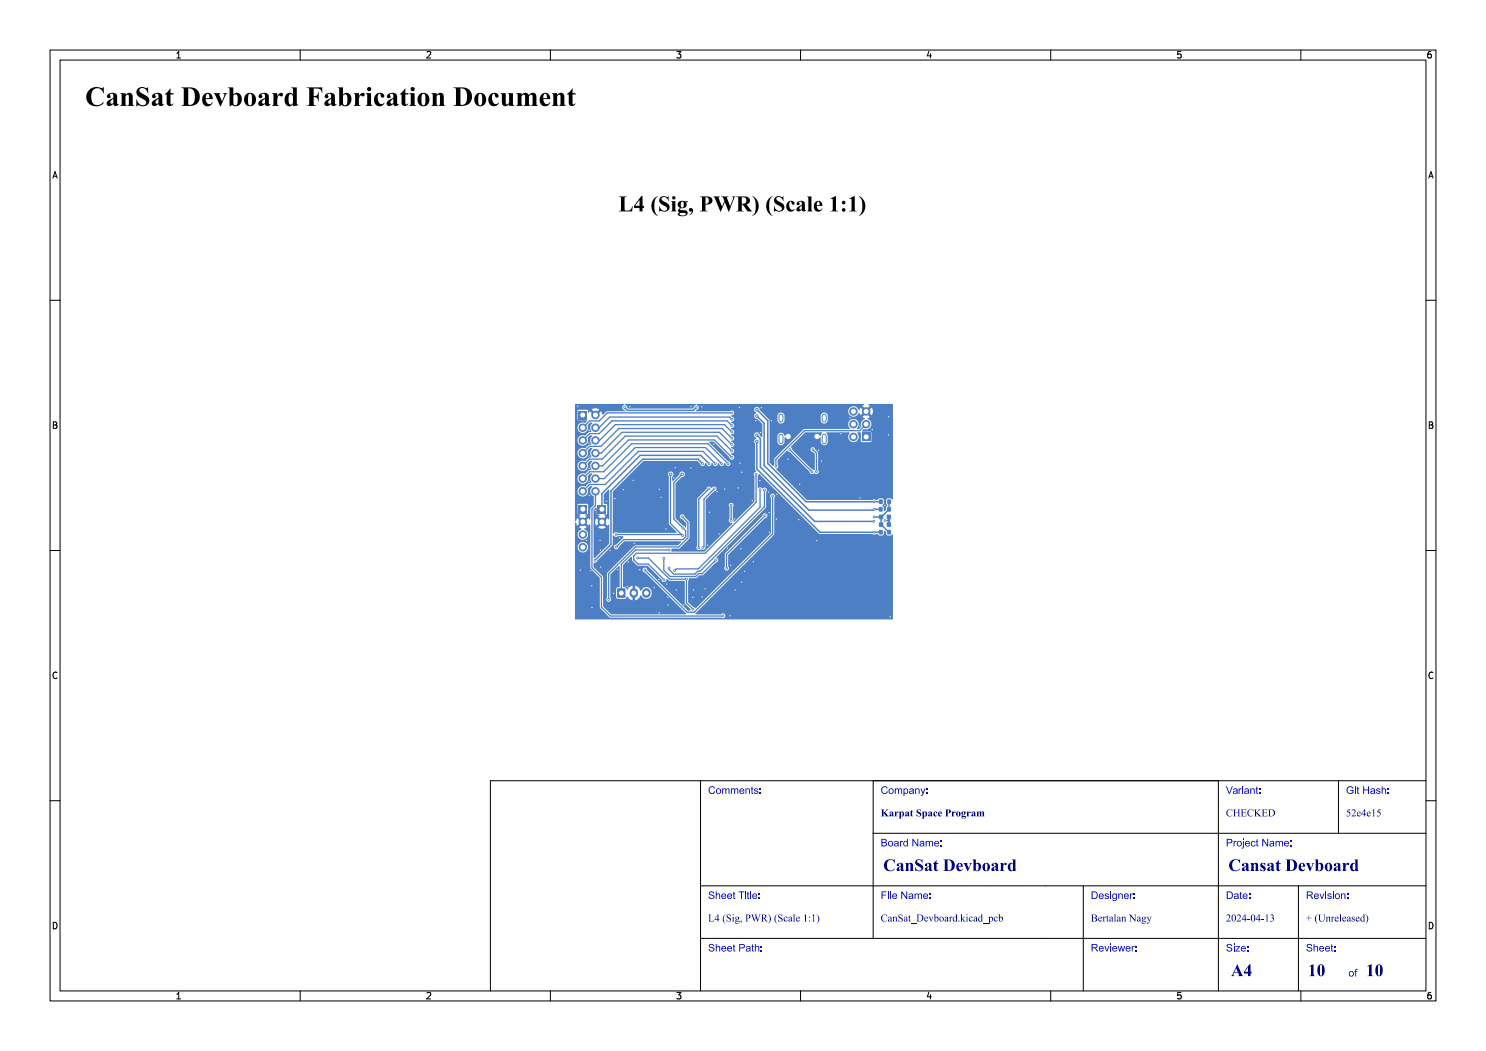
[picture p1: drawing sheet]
<svg xmlns="http://www.w3.org/2000/svg" width="297mm" height="210mm" viewBox="0 0 297 210" stroke-linecap="round" stroke-linejoin="round" font-family="sans-serif">
<defs><g id="words">
<text font-size="5.3" fill="#fff" x="17" y="21.5">CanSat Devboard Fabrication Document</text>
<text font-size="4.3" fill="#fff" x="116" y="42.5">L4 (Sig, PWR) (Scale 1:1)</text>
<g font-size="3.3" fill="#fff">
<text x="176.5" y="174.3">CanSat Devboard</text>
<text x="245.5" y="174.3">Cansat Devboard</text>
<text x="246" y="195.3">A4</text>
<text x="261.4" y="195.3">10</text>
<text x="273" y="195.3">10</text>
</g>
<g font-size="2" fill="#fff">
<text x="141.5" y="158.8">Comments:</text>
<text x="176" y="158.8">Company:</text>
<text x="245" y="158.8">Variant:</text>
<text x="269" y="158.8">Git Hash:</text>
<text x="176" y="163.3">Karpat Space Program</text>
<text x="245" y="163.3">CHECKED</text>
<text x="269" y="163.3">52e4e15</text>
<text x="176" y="169.3">Board Name:</text>
<text x="245" y="169.3">Project Name:</text>
<text x="141.5" y="179.8">Sheet Title:</text>
<text x="176" y="179.8">File Name:</text>
<text x="218" y="179.8">Designer:</text>
<text x="245" y="179.8">Date:</text>
<text x="261" y="179.8">Revision:</text>
<text x="141.5" y="184.3">L4 (Sig, PWR) (Scale 1:1)</text>
<text x="176" y="184.3">CanSat_Devboard.kicad_pcb</text>
<text x="218" y="184.3">Bertalan Nagy</text>
<text x="245" y="184.3">2024-04-13</text>
<text x="261" y="184.3">+ (Unreleased)</text>
<text x="141.5" y="190.3">Sheet Path:</text>
<text x="218" y="190.3">Reviewer:</text>
<text x="245" y="190.3">Size:</text>
<text x="261" y="190.3">Sheet:</text>
<text x="269.5" y="195.3">of</text>
</g>
<g font-size="1.7" fill="#fff">
<text x="35" y="11.6">1</text>
<text x="85" y="11.6">2</text>
<text x="135" y="11.6">3</text>
<text x="185" y="11.6">4</text>
<text x="235" y="11.6">5</text>
<text x="285" y="11.6">6</text>
<text x="10.5" y="35.6">A</text>
<text x="285.5" y="35.6">A</text>
<text x="10.5" y="85.6">B</text>
<text x="285.5" y="85.6">B</text>
<text x="10.5" y="135.6">C</text>
<text x="285.5" y="135.6">C</text>
<text x="10.5" y="185.6">D</text>
<text x="285.5" y="185.6">D</text>
<text x="35" y="199.7">1</text>
<text x="85" y="199.7">2</text>
<text x="135" y="199.7">3</text>
<text x="185" y="199.7">4</text>
<text x="235" y="199.7">5</text>
<text x="285" y="199.7">6</text>
</g>
</g></defs>
<path d="M115.6 82.1h1.7v1.7h-1.7z" fill-rule="evenodd" fill="#4d7fc4"/>
<g fill="#4d7fc4">
<circle cx="119" cy="82.9" r=".85"/>
<circle cx="116.5" cy="85.5" r=".85"/>
<circle cx="119" cy="85.5" r=".85"/>
<circle cx="116.5" cy="88" r=".85"/>
<circle cx="119" cy="88" r=".85"/>
<circle cx="116.5" cy="90.5" r=".85"/>
<circle cx="119" cy="90.5" r=".85"/>
<circle cx="116.5" cy="93.1" r=".85"/>
<circle cx="119" cy="93.1" r=".85"/>
<circle cx="116.5" cy="95.6" r=".85"/>
<circle cx="119" cy="95.6" r=".85"/>
<circle cx="116.5" cy="98.2" r=".85"/>
<circle cx="119" cy="98.2" r=".85"/>
</g>
<path d="M156.1 83.1v.8M156.1 87.2v1.1M164.7 83.1v.8M164.7 87.2v1.1" fill="none" stroke="#4d7fc4" stroke-width="1"/>
<path d="M123.4 117.6h1.6v1.8h-1.6z" fill-rule="evenodd" fill="#4d7fc4"/>
<path d="M126.7 118.4v.2M129.2 118.4v.2" fill="none" stroke="#4d7fc4" stroke-width="1.7"/>
<g fill="#4d7fc4">
<path d="M115.6 100.9h1.7v1.7h-1.7z" fill-rule="evenodd"/>
<path d="M119.5 100.9h1.7v1.7h-1.7z" fill-rule="evenodd"/>
<path d="M172.3 86.4h1.7v1.7h-1.7z" fill-rule="evenodd"/>
<path d="M177.3 104.4h.7v.8h-.7z" fill-rule="evenodd"/>
<path d="M175.7 104.4h.8v.8h-.8z" fill-rule="evenodd"/>
<path d="M177.4 99.8h.6v.9h-.6z" fill-rule="evenodd"/>
<path d="M175.7 99.8h.7v.9h-.7z" fill-rule="evenodd"/>
<path d="M177.3 101.4h.7v.8h-.7z" fill-rule="evenodd"/>
<path d="M175.7 101.4h.7v.8h-.7z" fill-rule="evenodd"/>
<path d="M177.4 105.9h.6v.9h-.6z" fill-rule="evenodd"/>
<path d="M175.7 105.9h.7v.9h-.7z" fill-rule="evenodd"/>
<path d="M177.3 102.9h.7v.8h-.7z" fill-rule="evenodd"/>
<path d="M175.7 102.9h.8v.8h-.8z" fill-rule="evenodd"/>
</g>
<g fill="#4d7fc4">
<circle cx="116.5" cy="104.3" r=".85"/>
<circle cx="116.5" cy="106.8" r=".85"/>
<circle cx="116.5" cy="109.3" r=".85"/>
<circle cx="120.3" cy="104.3" r=".85"/>
<circle cx="170.6" cy="87.3" r=".85"/>
<circle cx="173.1" cy="84.8" r=".85"/>
<circle cx="170.6" cy="84.8" r=".85"/>
<circle cx="173.1" cy="82.2" r=".85"/>
<circle cx="170.6" cy="82.2" r=".85"/>
<circle cx="144.5" cy="123" r=".27"/>
<circle cx="146.1" cy="101" r=".28"/>
<circle cx="146.1" cy="104" r=".27"/>
<circle cx="152.9" cy="103" r=".28"/>
<circle cx="145.2" cy="113.5" r=".28"/>
<circle cx="174.7" cy="103.3" r=".27"/>
<circle cx="164.2" cy="92.1" r=".28"/>
<circle cx="141.8" cy="102.4" r=".28"/>
<circle cx="152.2" cy="81.5" r=".28"/>
<circle cx="146.8" cy="103.7" r=".28"/>
<circle cx="131.8" cy="122.4" r=".28"/>
<circle cx="143.3" cy="98.2" r=".27"/>
<circle cx="120.1" cy="113.3" r=".28"/>
<circle cx="138.1" cy="81.3" r=".28"/>
<circle cx="122.6" cy="118.6" r=".28"/>
<circle cx="115.5" cy="81.2" r=".28"/>
<circle cx="148.8" cy="114.2" r=".28"/>
<circle cx="118.3" cy="121.4" r=".28"/>
<circle cx="143.7" cy="106.7" r=".27"/>
<circle cx="136.7" cy="120.8" r=".27"/>
<circle cx="125.4" cy="117.2" r=".27"/>
<circle cx="146" cy="113" r=".28"/>
<circle cx="141.4" cy="108.9" r=".28"/>
<circle cx="148.2" cy="94.4" r=".28"/>
<circle cx="159.7" cy="103.8" r=".27"/>
<circle cx="117.8" cy="99" r=".28"/>
<circle cx="146.9" cy="117.9" r=".27"/>
<circle cx="118.3" cy="117" r=".28"/>
<circle cx="151.9" cy="96" r=".27"/>
<circle cx="148.2" cy="116.3" r=".27"/>
<circle cx="171.8" cy="85.2" r=".28"/>
<circle cx="176.9" cy="104" r=".27"/>
<circle cx="122.9" cy="99.6" r=".28"/>
<circle cx="131.8" cy="97.8" r=".27"/>
<circle cx="177.6" cy="83.3" r=".28"/>
<circle cx="117.7" cy="88.5" r=".28"/>
<circle cx="138.4" cy="119.4" r=".28"/>
<circle cx="150.4" cy="100" r=".28"/>
<circle cx="132.1" cy="99.4" r=".28"/>
<circle cx="121.2" cy="100.2" r=".28"/>
<circle cx="152" cy="86.4" r=".28"/>
<circle cx="157.5" cy="91.8" r=".28"/>
<circle cx="150.6" cy="112.2" r=".28"/>
<circle cx="125.6" cy="112.3" r=".28"/>
<circle cx="134.7" cy="95.5" r=".28"/>
<circle cx="121.9" cy="110" r=".27"/>
<circle cx="153.6" cy="98.3" r=".27"/>
<circle cx="133.3" cy="116.7" r=".27"/>
<circle cx="135" cy="93.4" r=".28"/>
<circle cx="163.6" cy="90" r=".28"/>
<circle cx="153.8" cy="106.3" r=".27"/>
<circle cx="155.2" cy="103.7" r=".28"/>
<circle cx="142.7" cy="88.8" r=".28"/>
<circle cx="133.5" cy="120.9" r=".28"/>
<circle cx="140.2" cy="81.3" r=".28"/>
<circle cx="177.9" cy="123.2" r=".28"/>
<circle cx="133.5" cy="119.4" r=".28"/>
<circle cx="163.2" cy="108" r=".27"/>
<circle cx="123.5" cy="113.8" r=".27"/>
<circle cx="123.9" cy="107.5" r=".28"/>
<circle cx="138.1" cy="93.5" r=".28"/>
<circle cx="135.2" cy="117.9" r=".28"/>
<circle cx="117.7" cy="93.6" r=".28"/>
<circle cx="159.8" cy="96.8" r=".28"/>
<circle cx="145.4" cy="109.6" r=".28"/>
<circle cx="151.1" cy="84.1" r=".28"/>
<circle cx="174.3" cy="85.8" r=".27"/>
<circle cx="118.1" cy="114" r=".27"/>
<circle cx="140.3" cy="119.3" r=".27"/>
<circle cx="117.7" cy="96.2" r=".28"/>
<circle cx="168.1" cy="86.7" r=".28"/>
<circle cx="144.8" cy="97.7" r=".28"/>
<circle cx="130.7" cy="117.4" r=".27"/>
<circle cx="147.5" cy="97.5" r=".28"/>
<circle cx="124.6" cy="97.8" r=".28"/>
<circle cx="117.3" cy="108" r=".28"/>
<circle cx="171.9" cy="99.5" r=".28"/>
<circle cx="117.7" cy="91.1" r=".27"/>
<circle cx="169.9" cy="83.5" r=".27"/>
<circle cx="154.2" cy="84.1" r=".27"/>
<circle cx="155.3" cy="98.8" r=".28"/>
<circle cx="147.9" cy="92.6" r=".28"/>
<circle cx="133.1" cy="105.7" r=".27"/>
<circle cx="140.9" cy="117.6" r=".27"/>
<circle cx="126.8" cy="108.6" r=".28"/>
<circle cx="145.9" cy="123.1" r=".27"/>
<circle cx="117.8" cy="86" r=".27"/>
<circle cx="176.9" cy="101" r=".28"/>
<circle cx="118.9" cy="102" r=".28"/>
<circle cx="119.9" cy="108" r=".28"/>
<circle cx="147.8" cy="81.4" r=".28"/>
<circle cx="153.7" cy="102.4" r=".28"/>
<circle cx="116" cy="113.9" r=".27"/>
<circle cx="177.6" cy="86.9" r=".28"/>
<circle cx="126.6" cy="96" r=".28"/>
<circle cx="131.7" cy="115.7" r=".27"/>
<circle cx="125.9" cy="81.3" r=".28"/>
<circle cx="138.6" cy="117.9" r=".28"/>
<circle cx="127.9" cy="113.8" r=".27"/>
<circle cx="148.1" cy="109.7" r=".28"/>
<circle cx="120" cy="109.9" r=".27"/>
<circle cx="128.9" cy="113.9" r=".28"/>
<circle cx="154.4" cy="99.1" r=".28"/>
<circle cx="137.2" cy="115.7" r=".28"/>
<circle cx="138.5" cy="121.7" r=".28"/>
<circle cx="132.7" cy="111.5" r=".28"/>
<circle cx="143.1" cy="111.9" r=".28"/>
<circle cx="127.4" cy="111.5" r=".28"/>
<circle cx="146.3" cy="82.5" r=".28"/>
<circle cx="146.3" cy="83.8" r=".28"/>
<circle cx="146.3" cy="85" r=".28"/>
<circle cx="146.3" cy="86.3" r=".28"/>
<circle cx="146.3" cy="87.6" r=".28"/>
<circle cx="146.3" cy="88.8" r=".28"/>
<circle cx="146.3" cy="90.1" r=".28"/>
<circle cx="146.3" cy="91.4" r=".28"/>
<circle cx="145.5" cy="92.7" r=".28"/>
<circle cx="144.2" cy="92.7" r=".28"/>
<circle cx="143" cy="92.7" r=".28"/>
<circle cx="163.2" cy="94.3" r=".28"/>
<circle cx="133.7" cy="113.5" r=".28"/>
<circle cx="162.5" cy="89.8" r=".28"/>
<circle cx="152.8" cy="97.9" r=".28"/>
<circle cx="157.8" cy="89.8" r=".28"/>
<circle cx="134.8" cy="114" r=".27"/>
<circle cx="162.3" cy="94.3" r=".28"/>
<circle cx="151.9" cy="97.9" r=".28"/>
<circle cx="139.2" cy="81.4" r=".28"/>
<circle cx="124.8" cy="81.4" r=".28"/>
<circle cx="123.1" cy="106.8" r=".27"/>
<circle cx="134" cy="94.8" r=".35"/>
<circle cx="136.4" cy="107" r=".27"/>
<circle cx="136.3" cy="94.8" r=".35"/>
<circle cx="136.5" cy="105.5" r=".27"/>
<circle cx="123.2" cy="109.3" r=".28"/>
<circle cx="118.9" cy="112" r=".27"/>
<circle cx="140.4" cy="92.7" r=".28"/>
<circle cx="141.7" cy="97.7" r=".28"/>
<circle cx="139.7" cy="109.4" r=".28"/>
<circle cx="141.7" cy="92.7" r=".28"/>
<circle cx="142.7" cy="97.7" r=".28"/>
<circle cx="140.5" cy="109.4" r=".28"/>
<circle cx="155.1" cy="93.2" r=".28"/>
<circle cx="151.1" cy="94.8" r=".28"/>
<circle cx="132.7" cy="115.8" r=".27"/>
<circle cx="174.7" cy="106.4" r=".28"/>
<circle cx="151.3" cy="88.2" r=".35"/>
<circle cx="174.7" cy="104.2" r=".28"/>
<circle cx="151.3" cy="86.9" r=".35"/>
<circle cx="151.3" cy="83.1" r=".35"/>
<circle cx="174.7" cy="101.8" r=".28"/>
<circle cx="151.3" cy="81.9" r=".35"/>
<circle cx="174.7" cy="100.3" r=".28"/>
<circle cx="121.7" cy="119.8" r=".28"/>
<circle cx="136.4" cy="103.2" r=".27"/>
<circle cx="133.7" cy="109.9" r=".28"/>
</g>
<g fill="none" stroke="#4d7fc4" stroke-width=".25">
<path d="M119 98.2v2.8l-.7 .7v11.7l1.9 1.9v6l1.8 1.8 22.5-.1M134 94.8v9.8l2.4 2.4M136.3 94.8l-1.6 1.6v7.3l2.3 2.4v1.2l-.5 .5h-11.8l-1.5 1.5M141.7 97.7l-2 2v9.7M142.7 97.7l-2 2v9.5l-.2 .2M143 92.7l-2.5-2.5h-12.9l-6.6 6.6h-3.2l-1.3 1.4M144.2 92.7l-3.2-3.3h-14l-6.2 6.2h-1.8M145.5 92.7l-4-4h-15.2l-5.6 5.6h-2.9l-1.3 1.3M146.3 82.5h-24.9l-1.6 1.6h-2l-1.3 1.4M146.3 85l-1-.9h-23l-2.5 2.5h-2l-1.3 1.4M146.3 83.8l-.5-.5h-23.9l-2.2 2.2h-.7M146.3 86.3l-1.5-1.4h-21.8l-3.2 3.1h-.8"/>
<path d="M146.3 87.6l-2-2h-20.6l-3.6 3.6h-2.3l-1.3 1.3M146.3 88.8l-2.5-2.4h-19.5l-4.1 4.1h-1.2M146.3 90.1l-3-3h-18.3l-4.6 4.6h-2.6l-1.3 1.4M146.3 91.4l-3.5-3.5h-17.2l-5.2 5.2h-1.4M151.1 94.8v5.6l-10.1 10.1h-13.8l-.5 .6v.8l.8 .8h2.1l3.1 3.1M151.9 97.9v3.4l-12.3 12.4h-4.4l-.4 .3M152.8 97.9v3.4l-12.9 12.9h-.5l-.5 .5h-4.3l-.9-.9v-.3M154.4 99.1v7.6l-15.7 15.6h-1.4l-8.4-8.4M157.8 89.8l4.5 4.5M162.3 94.3h.1M162.5 89.8l.7 .7v3.8M173.1 84.8l-1.3 1.3h-11l-5.7 5.7v1.4"/>
<path d="M123.1 106.8h13.1M127.4 111.5h2.2l4.2 4.2h3.4v4.7l1.3 1.3M132.7 111.5v2.4l1.2 1.3h5.1l.6-.6h.7l2.8-2.7M133.7 109.9h-6.7l-2.8 2.9v5.7M136.4 103.2l1.1 1.2v3.1l-1.8 1.8h-8.7l-5.3 5.3v5.2M146.1 101v3M152.9 103l-7.7 7.7v2.8"/>
</g>
<path d="M124.8 81.4l.6 .6h13.2l.6-.6M140.4 92.7l-.9-.9h-11l-6.4 6.3v10.7l-3.2 3.2M141.7 92.7l-1.6-1.7h-12.1l-7.7 7.6v3.2M151.3 88.2v5.5l12.6 12.7 12.2-.1M151.3 86.9l.7 .7v5.7l10.8 10.9h11.9M151.3 83.1l1.4 1.5v8.4l9 8.9h12.8l.2-.1M151.3 81.9l2.2 2.1v8.6l7.6 7.7 15-.1M174.7 101.8h.1M174.7 101.8h1.3M174.7 103.3h1.4v1.5l1.5 1.5M177.7 100.3v1.5l-1.5 1.5" fill="none" stroke="#4d7fc4" stroke-width=".3"/>
<path d="M176.9 104h.7" fill="none" stroke="#4d7fc4" stroke-width=".2"/>
<g fill="#4d7fc4">
<path d="M114.9 104.4h.2l.3 .6 .6-.6 .4 .3-.7 .7 .5 .3a1.07 1.07 0 0 0-.6 1.7 1.07 1.07 0 0 0 1.7 0 1.07 1.07 0 0 0-.5-1.6v-.2l.5-.2-.7-.7 .4-.3 .6 .6 .3-.3 .1 8.8 1.9 2v5.9l1.9 2h22.4a.5 .5 0 0 0 .7-.1 .5 .5 0 0 0-.2-.7 .5 .5 0 0 0-.7 .2h-4.9l-.1-.2 15.7-15.7 .1-7.5a.49 .49 0 0 0-.1-.7 .49 .49 0 0 0-.7 .1 .49 .49 0 0 0 .1 .7v7l-15 15-.7-.3-.9-.9v-4.2l.2-.5 1.4-.1 .7-.5 .7-.1 1.5-1.4h2.8v.1a.49 .49 0 0 0 .7 .3 .49 .49 0 0 0 0-.8l.1-2.2 7.2-7.3a.5 .5 0 0 0 .6-.5 .5 .5 0 0 0-.5-.5 .5 .5 0 0 0-.5 .5l-7.5 7.4v2.7l-.1 .3h-2.8l1.1-1.1a.53 .53 0 0 0 .4-.5 .53 .53 0 0 0-.3-.5l9.9-9.9v-3.2a.53 .53 0 0 0 0-.8 .53 .53 0 0 0-.8 .1l-.3-.2h-.5l-.1-2.2 .3-.5 12.1 12h10.5l.4 .1 .7-.1 .3 .3h.6l.3-.1 .1-.7 .1-.2 .3 .3v.4l.3 .3h.6l.4-.2 .1 16.9-63.5 .1-.1-.1v-14.5h.5a1.06 1.06 0 0 0 1.5 1.1 1.06 1.06 0 0 0 .3-1.7 1.06 1.06 0 0 0-1.7 .4l-.1 .2h-.5z" fill-rule="evenodd"/>
<path d="M122.5 107h.2a.52 .52 0 0 0 .8 .1h1l.1 .3-1.4 1.4a.5 .5 0 0 0-.5 .5 .5 .5 0 0 0 .5 .5 .5 .5 0 0 0 .5-.6l1.1-1.1h11.2l.2 .2-.7 .7h-8.7l-5.5 5.5v4.9a.5 .5 0 0 0 0 .7 .5 .5 0 0 0 .7 0 .5 .5 0 0 0 0-.7v-4.6l1.7-1.7 .2 .1-.1 4.1a.52 .52 0 0 0-.7 .4v1.6l.3 .3 1.5 .1 .4-.5h.1a1.37 1.37 0 0 0 1 .7v-1h.5v1a1.66 1.66 0 0 0 1.2-1 1.12 1.12 0 0 0 1.1 .8 1.12 1.12 0 0 0 1-1 1.12 1.12 0 0 0-.7-1.3 1.12 1.12 0 0 0-1.4 .7l-.1-.1a1.33 1.33 0 0 0-1.1-1v1.1h-.5v-1.1a1.43 1.43 0 0 0-1 .8l-.2-.1a.64 .64 0 0 0-.7-.5v-4.3l1.7-1.6 .1 .1 .1 .7 .9 .9 2.2 .1 2.7 2.7a.53 .53 0 0 0 .6 .5 .53 .53 0 0 0 .4-.6l.6 .4h3.1v4.4l1.1 1.2v.3h-.6l-8-8.1a.5 .5 0 0 0-.5-.5 .5 .5 0 0 0-.5 .5 .5 .5 0 0 0 .5 .5l8.2 8.2v.1h-15l-1.6-1.5v-5.9l-1.8-2-.1-.8 .2-.1a.51 .51 0 0 0 .6-.4l3-3z" fill-rule="evenodd"/>
<path d="M118.7 101.8l.3-.3h.2l.1 1.2 .6 .2-.4 .3 .7 .6-.4 .4-.6-.7a1.33 1.33 0 0 0 0 1.6l.6-.7 .4 .4-.7 .6a1.33 1.33 0 0 0 1.6 0l-.7-.6 .4-.4 .6 .7 .2-.3 .2 .1-.1 3.7-2.8 2.9h-.2z" fill-rule="evenodd"/>
<path d="M139.2 80.7h33.5v.2l-.3 .2 .6 .6-.4 .4-.6-.6-.3 .5a1.09 1.09 0 0 0-1.6-.7 1.09 1.09 0 0 0-.2 1.7 1.16 1.16 0 0 0 1.8-.5l.3 .5 .6-.7 .4 .4-.6 .6 .4 .3v.2a1.17 1.17 0 0 0-.7 1.5l-.4 .4-.4-.1a1.09 1.09 0 0 0 0-1.6 1.09 1.09 0 0 0-1.6 .1 1.09 1.09 0 0 0 .2 1.5l-9.2 .1-5.9 5.9v1.2l-.3 .3-.7-.7v-4.1h1.6a.7 .7 0 0 0 .7 .7 .7 .7 0 0 0 .7-.7v-.8l.1-.2a.54 .54 0 0 0 .7 .5 .54 .54 0 0 0 .3-.8 .54 .54 0 0 0-.8-.1l-.2 .2a.87 .87 0 0 0-1.4-.4l-.1 .4v1.2h-1.6v-4.3h1.6v.1a.7 .7 0 0 0 .8 .5 .7 .7 0 0 0 .6-.6h7.2l.1 .1a.7 .7 0 0 0 .7 .5 .7 .7 0 0 0 .6-.6v-1.1a.7 .7 0 0 0-.7-.5 .7 .7 0 0 0-.7 .7v.9h-7.2v-1.1a.7 .7 0 0 0-.8-.5 .7 .7 0 0 0-.6 .7v.9h-1.6l-1.9-2a.59 .59 0 0 0-.6-.7 .59 .59 0 0 0-.6 .5 .59 .59 0 0 0 .5 .7 .64 .64 0 0 0-.5 .7 .64 .64 0 0 0 .7 .5l1 1-.1 2.6h-.1l-.3-.3a.59 .59 0 0 0-.6-.6 .59 .59 0 0 0-.6 .5 .59 .59 0 0 0 .5 .7l-.1 .1a.59 .59 0 0 0-.2 1v5.1l.3 .3a.69 .69 0 0 0-.4 1v5.2l-4 4-.3-.7v-2.3a.49 .49 0 0 0-.1-.7 .49 .49 0 0 0-.7 .1 .49 .49 0 0 0 .1 .7v2.3a.53 .53 0 0 0 0 .6 .53 .53 0 0 0 .6 .2v.2l-5.6 5.5h-6.5l-.1-.1 .1-.5h1.4l.3-.2h3.2v.1a.62 .62 0 0 0 1 .3 .54 .54 0 0 0 .6 0 .54 .54 0 0 0 .2-.6v-9.3l1.7-1.7a.52 .52 0 0 0 .4-.8 .52 .52 0 0 0-.9 .1 .54 .54 0 0 0-.6-.3 .54 .54 0 0 0-.4 .5l-1.9 2v9.3l-.1 .4h-3.2l1.8-1.9v-3.2l-.9-1a.5 .5 0 0 0-.5-.5 .5 .5 0 0 0-.5 .5 .5 .5 0 0 0 .5 .5l.8 .7-.1 .9-.7-.4-1.4-1.5v-6.9l1.2-1.2a.58 .58 0 0 0 .7-.6 .58 .58 0 0 0-.6-.6 .58 .58 0 0 0-.6 .7l-1.2 1.2-.2-.1v-.7a.58 .58 0 0 0 .2-.8 .58 .58 0 0 0-.8-.1 .58 .58 0 0 0 0 .8v9.4l1.5 1.7v.2h-11.7l-.4-.2-.6 .3v-8.4l6.1-6.1h10.7l.6 .6a.54 .54 0 0 0 .7 .4 .54 .54 0 0 0 .4-.6h.1a.57 .57 0 0 0 .5 .5 .57 .57 0 0 0 .6-.3l.2-.2a.55 .55 0 0 0 .5 .6 .55 .55 0 0 0 .5-.5l.2-.1a.57 .57 0 0 0 .5 .5 .57 .57 0 0 0 .6-.3l.1-.2h.1a.54 .54 0 0 0 .5 .6 .54 .54 0 0 0 .6-.5l-4.3-4.3h1l3.1 3a.5 .5 0 0 0 .4 .6 .5 .5 0 0 0 .5-.5 .5 .5 0 0 0-.5-.5v-.3a.54 .54 0 0 0 .5-.5 .54 .54 0 0 0-.6-.6v-.1a.57 .57 0 0 0 .6-.6 .57 .57 0 0 0-.6-.5v-.2a.57 .57 0 0 0 .6-.5 .57 .57 0 0 0-.6-.6v-.1a.57 .57 0 0 0 .6-.6 .57 .57 0 0 0-.6-.6v-.1a.57 .57 0 0 0 .6-.6 .57 .57 0 0 0-.6-.5v-.2a.57 .57 0 0 0 .6-.5 .57 .57 0 0 0-.6-.6v-.1a.52 .52 0 0 0 .6-.7 .52 .52 0 0 0-.8-.2h-6.7l-.1-.2a.59 .59 0 0 0 .5-.5 .59 .59 0 0 0-.4-.6z" fill-rule="evenodd"/>
<path d="M177.4 103.4h.5l-.1 1.4-.4-.1z" fill-rule="evenodd"/>
<path d="M120.7 98.7l.9-.8h.2v5.8l-.2 .1-.2-.3-.6 .7-.4-.4 .7-.6-.3-.3 .5-.2 .1-1.8-.2-.2-.5-.1z" fill-rule="evenodd"/>
<path d="M114.9 80.8l9.8-.1 .1 .2a.6 .6 0 0 0-.4 .6 .6 .6 0 0 0 .5 .5l-.1 .2h-3.5l-.8 .7-.4-.7-.6 .6-.4-.4 .7-.6a1.34 1.34 0 0 0-1.6 0l.7 .6-.4 .4-.6-.6-.3 .3-.2-.6h-1.8l-.2 .1v1.9l.2 .1h1.7v.2l-.4 .3a1.06 1.06 0 0 0-1.5 .8 1.06 1.06 0 0 0 1.2 1.2 1.06 1.06 0 0 0 .8-1.5l.6-.6 .4 .2a1.26 1.26 0 0 0-.2 1.7l-.6 .1-.7 .6a1.06 1.06 0 0 0-1.5 .8 1.06 1.06 0 0 0 1.2 1.2 1.06 1.06 0 0 0 .8-1.5l.6-.5h.4a1.37 1.37 0 0 0-.2 1.8l-.6 .1-.7 .7a1.06 1.06 0 0 0-1.5 .8 1.06 1.06 0 0 0 1.2 1.2 1.06 1.06 0 0 0 .8-1.5l.6-.6h.3l.1 .2a1.24 1.24 0 0 0-.2 1.7l-.6 .1-.7 .6a1.06 1.06 0 0 0-1.5 .8 1.06 1.06 0 0 0 1.2 1.2 1.06 1.06 0 0 0 .8-1.5l.6-.5h.4a1.37 1.37 0 0 0-.2 1.8l-.6 .1-.7 .7a1.06 1.06 0 0 0-1.5 .7 1.06 1.06 0 0 0 1.2 1.3 1.06 1.06 0 0 0 .8-1.5l.6-.6 .4 .1a1.25 1.25 0 0 0-.2 1.7l-.6 .1-.7 .7a1.06 1.06 0 0 0-1.5 .8 1.06 1.06 0 0 0 1.2 1.2 1.06 1.06 0 0 0 .8-1.5l.6-.6 .4 .2a1.16 1.16 0 0 0 .3 1.9v1.7l-.7 .8v2.1h-.2l-.2-.3-.6 .6-.4-.3 .7-.7-.3-.3 .5-.1v-2h-1.9l-.2 .2 .1 1.8 .5 .1-.3 .3 .7 .7-.4 .3-.6-.6-.3 .6h-.2z" fill-rule="evenodd"/>
<path d="M155.4 91.9l2-1.9 .5 .3 3.9 4a.55 .55 0 0 0 .4 .4 .55 .55 0 0 0 .6-.2 .5 .5 0 0 0 .7 .1 .5 .5 0 0 0 0-.7v-3.4l-.5-.7a.49 .49 0 0 0-.6-.4 .49 .49 0 0 0-.4 .5 .49 .49 0 0 0 .5 .5l.4 .3v3.1l-.2 .2-.5-.3-3.8-3.8-.4-.6 2.9-2.9h3.4v.2l-.4 .5a.54 .54 0 0 0-.7-.5 .54 .54 0 0 0-.3 .8 .54 .54 0 0 0 .8 .1l.1-.1h.2v.9a.7 .7 0 0 0 .7 .7 .7 .7 0 0 0 .7-.7v-1.2l-.3-.5 .1-.2h4.5l.1 .1a1.08 1.08 0 0 0 .1 1.6 1.08 1.08 0 0 0 1.5-.1 1.08 1.08 0 0 0-.1-1.5l.7-.1 .1 1.9h1.9l.2-.1v-1.8l-.2-.2h-1.7v-.2l.3-.2a1.13 1.13 0 0 0 1.5-.7 1.13 1.13 0 0 0-.7-1.5l.5-.3-.7-.6 .4-.4 .7 .6a1.34 1.34 0 0 0-.1-1.4l-.6 .6-.4-.4 .7-.6-.4-.2 .1-.2h4.8l.1 .1v18.9l-.2 .1-.3-.2h-.5l-.3 .1-.1 .9 .2 .4-.2 .4v.5l-.2 .2h-.2l-.1-.7-.3-.4 .3-.4v-.8l-.3-.2h-.6l-.3 .3-.6-.1-.5 .1h-13.1l-6-6.1v-.2a.52 .52 0 0 0 .2-.8z" fill-rule="evenodd"/>
<path d="M124.9 80.7h14.1l.1 .2-.7 .7h-12.8l-.7-.7z" fill-rule="evenodd"/>
</g>
<g fill="#fff">
<circle cx="144.5" cy="123" r=".13"/>
<circle cx="146.1" cy="101" r=".12"/>
<circle cx="146.1" cy="104" r=".13"/>
<circle cx="152.9" cy="103" r=".12"/>
<circle cx="145.2" cy="113.5" r=".12"/>
<circle cx="174.7" cy="103.3" r=".13"/>
<circle cx="164.2" cy="92.1" r=".12"/>
<circle cx="141.8" cy="102.4" r=".13"/>
<circle cx="152.2" cy="81.5" r=".12"/>
<circle cx="146.8" cy="103.7" r=".12"/>
<circle cx="131.8" cy="122.4" r=".12"/>
<circle cx="143.3" cy="98.2" r=".12"/>
<circle cx="120.1" cy="113.3" r=".12"/>
<circle cx="138.1" cy="81.3" r=".13"/>
<circle cx="122.6" cy="118.6" r=".12"/>
<circle cx="115.5" cy="81.2" r=".12"/>
<circle cx="148.8" cy="114.2" r=".13"/>
<circle cx="118.3" cy="121.4" r=".12"/>
<circle cx="143.7" cy="106.7" r=".13"/>
<circle cx="136.7" cy="120.8" r=".13"/>
<circle cx="125.4" cy="117.2" r=".13"/>
<circle cx="146" cy="113" r=".13"/>
<circle cx="141.4" cy="108.9" r=".13"/>
<circle cx="148.2" cy="94.4" r=".13"/>
<circle cx="159.7" cy="103.8" r=".13"/>
<circle cx="117.8" cy="99" r=".13"/>
<circle cx="146.9" cy="117.9" r=".13"/>
<circle cx="118.3" cy="117" r=".12"/>
<circle cx="151.9" cy="96" r=".13"/>
<circle cx="148.2" cy="116.3" r=".12"/>
<circle cx="171.8" cy="85.2" r=".12"/>
<circle cx="176.9" cy="104" r=".12"/>
<circle cx="122.9" cy="99.6" r=".13"/>
<circle cx="131.8" cy="97.8" r=".12"/>
<circle cx="177.6" cy="83.3" r=".13"/>
<circle cx="117.7" cy="88.5" r=".13"/>
<circle cx="138.4" cy="119.4" r=".13"/>
<circle cx="150.4" cy="100" r=".12"/>
<circle cx="132.1" cy="99.4" r=".13"/>
<circle cx="121.2" cy="100.2" r=".13"/>
<circle cx="152" cy="86.4" r=".12"/>
<circle cx="157.5" cy="91.8" r=".13"/>
<circle cx="150.6" cy="112.2" r=".13"/>
<circle cx="125.6" cy="112.3" r=".13"/>
<circle cx="134.7" cy="95.5" r=".13"/>
<circle cx="121.9" cy="110" r=".12"/>
<circle cx="153.6" cy="98.3" r=".12"/>
<circle cx="133.3" cy="116.7" r=".13"/>
<circle cx="135" cy="93.4" r=".12"/>
<circle cx="163.6" cy="90" r=".12"/>
<circle cx="153.8" cy="106.3" r=".13"/>
<circle cx="155.2" cy="103.7" r=".13"/>
<circle cx="142.7" cy="88.8" r=".13"/>
<circle cx="133.5" cy="120.9" r=".13"/>
<circle cx="140.2" cy="81.3" r=".12"/>
<circle cx="177.9" cy="123.2" r=".13"/>
<circle cx="133.5" cy="119.4" r=".13"/>
<circle cx="163.2" cy="108" r=".12"/>
<circle cx="123.5" cy="113.8" r=".12"/>
<circle cx="123.9" cy="107.5" r=".12"/>
<circle cx="138.1" cy="93.5" r=".13"/>
<circle cx="135.2" cy="117.9" r=".12"/>
<circle cx="117.7" cy="93.6" r=".12"/>
<circle cx="159.8" cy="96.8" r=".13"/>
<circle cx="145.4" cy="109.6" r=".12"/>
<circle cx="151.1" cy="84.1" r=".13"/>
<circle cx="174.3" cy="85.8" r=".13"/>
<circle cx="118.1" cy="114" r=".13"/>
<circle cx="140.3" cy="119.3" r=".12"/>
<circle cx="117.7" cy="96.2" r=".12"/>
<circle cx="168.1" cy="86.7" r=".13"/>
<circle cx="144.8" cy="97.7" r=".12"/>
<circle cx="130.7" cy="117.4" r=".12"/>
<circle cx="147.5" cy="97.5" r=".13"/>
<circle cx="124.6" cy="97.8" r=".13"/>
<circle cx="117.3" cy="108" r=".13"/>
<circle cx="171.9" cy="99.5" r=".12"/>
<circle cx="117.7" cy="91.1" r=".13"/>
<circle cx="169.9" cy="83.5" r=".12"/>
<circle cx="154.2" cy="84.1" r=".13"/>
<circle cx="155.3" cy="98.8" r=".13"/>
<circle cx="147.9" cy="92.6" r=".12"/>
<circle cx="133.1" cy="105.7" r=".12"/>
<circle cx="140.9" cy="117.6" r=".12"/>
<circle cx="126.8" cy="108.6" r=".12"/>
<circle cx="145.9" cy="123.1" r=".12"/>
<circle cx="117.8" cy="86" r=".12"/>
<circle cx="176.9" cy="101" r=".12"/>
<circle cx="118.9" cy="102" r=".13"/>
<circle cx="119.9" cy="108" r=".12"/>
<circle cx="147.8" cy="81.4" r=".13"/>
<circle cx="153.7" cy="102.4" r=".13"/>
<circle cx="116" cy="113.9" r=".12"/>
<circle cx="177.6" cy="86.9" r=".13"/>
<circle cx="126.6" cy="96" r=".12"/>
<circle cx="131.7" cy="115.7" r=".12"/>
<circle cx="125.9" cy="81.3" r=".12"/>
<circle cx="138.6" cy="117.9" r=".12"/>
<circle cx="127.9" cy="113.8" r=".12"/>
<circle cx="148.1" cy="109.7" r=".13"/>
<circle cx="120" cy="109.9" r=".12"/>
<circle cx="128.9" cy="113.9" r=".13"/>
<circle cx="154.4" cy="99.1" r=".12"/>
<circle cx="137.2" cy="115.7" r=".13"/>
<circle cx="138.5" cy="121.7" r=".12"/>
<circle cx="132.7" cy="111.5" r=".13"/>
<circle cx="143.1" cy="111.9" r=".13"/>
<circle cx="127.4" cy="111.5" r=".12"/>
<circle cx="146.3" cy="82.5" r=".12"/>
<circle cx="146.3" cy="83.8" r=".13"/>
<circle cx="146.3" cy="85" r=".12"/>
<circle cx="146.3" cy="86.3" r=".13"/>
<circle cx="146.3" cy="87.6" r=".12"/>
<circle cx="146.3" cy="88.8" r=".12"/>
<circle cx="146.3" cy="90.1" r=".13"/>
<circle cx="146.3" cy="91.4" r=".12"/>
<circle cx="145.5" cy="92.7" r=".13"/>
<circle cx="144.2" cy="92.7" r=".13"/>
<circle cx="143" cy="92.7" r=".13"/>
<circle cx="163.2" cy="94.3" r=".13"/>
<circle cx="133.7" cy="113.5" r=".13"/>
<circle cx="162.5" cy="89.8" r=".13"/>
<circle cx="152.8" cy="97.9" r=".12"/>
<circle cx="157.8" cy="89.8" r=".13"/>
<circle cx="134.8" cy="114" r=".12"/>
<circle cx="162.3" cy="94.3" r=".13"/>
<circle cx="151.9" cy="97.9" r=".12"/>
<circle cx="139.2" cy="81.4" r=".12"/>
<circle cx="124.8" cy="81.4" r=".12"/>
<circle cx="123.1" cy="106.8" r=".12"/>
<circle cx="134" cy="94.8" r=".15"/>
<circle cx="136.4" cy="107" r=".12"/>
<circle cx="136.3" cy="94.8" r=".15"/>
<circle cx="136.5" cy="105.5" r=".12"/>
<circle cx="123.2" cy="109.3" r=".12"/>
<circle cx="118.9" cy="112" r=".13"/>
<circle cx="140.4" cy="92.7" r=".13"/>
<circle cx="141.7" cy="97.7" r=".12"/>
<circle cx="139.7" cy="109.4" r=".13"/>
<circle cx="141.7" cy="92.7" r=".13"/>
<circle cx="142.7" cy="97.7" r=".12"/>
<circle cx="140.5" cy="109.4" r=".12"/>
<circle cx="155.1" cy="93.2" r=".12"/>
<circle cx="151.1" cy="94.8" r=".13"/>
<circle cx="132.7" cy="115.8" r=".12"/>
<circle cx="174.7" cy="106.4" r=".13"/>
<circle cx="151.3" cy="88.2" r=".15"/>
<circle cx="174.7" cy="104.2" r=".13"/>
<circle cx="151.3" cy="86.9" r=".15"/>
<circle cx="151.3" cy="83.1" r=".15"/>
<circle cx="174.7" cy="101.8" r=".12"/>
<circle cx="151.3" cy="81.9" r=".15"/>
<circle cx="174.7" cy="100.3" r=".12"/>
<circle cx="121.7" cy="119.8" r=".13"/>
<circle cx="136.4" cy="103.2" r=".12"/>
<circle cx="133.7" cy="109.9" r=".12"/>
<circle cx="116.5" cy="82.9" r=".5"/>
<circle cx="119" cy="82.9" r=".5"/>
<circle cx="116.5" cy="85.5" r=".5"/>
<circle cx="119" cy="85.5" r=".5"/>
<circle cx="116.5" cy="88" r=".5"/>
<circle cx="119" cy="88" r=".5"/>
<circle cx="116.5" cy="90.5" r=".5"/>
<circle cx="119" cy="90.5" r=".5"/>
<circle cx="116.5" cy="93.1" r=".5"/>
<circle cx="119" cy="93.1" r=".5"/>
<circle cx="116.5" cy="95.6" r=".5"/>
<circle cx="119" cy="95.6" r=".5"/>
<circle cx="116.5" cy="98.2" r=".5"/>
<circle cx="119" cy="98.2" r=".5"/>
</g>
<path d="M156.1 83.1v.8M156.1 87.2v1.1M164.7 83.1v.8M164.7 87.2v1.1" fill="none" stroke="#fff" stroke-width=".6"/>
<g fill="#fff">
<circle cx="124.2" cy="118.5" r=".47"/>
<circle cx="126.7" cy="118.5" r=".47"/>
<circle cx="129.2" cy="118.5" r=".47"/>
<circle cx="116.5" cy="101.7" r=".5"/>
<circle cx="116.5" cy="104.3" r=".5"/>
<circle cx="116.5" cy="106.8" r=".5"/>
<circle cx="116.5" cy="109.3" r=".5"/>
<circle cx="120.3" cy="101.8" r=".5"/>
<circle cx="120.3" cy="104.3" r=".5"/>
<circle cx="173.1" cy="87.3" r=".5"/>
<circle cx="170.6" cy="87.3" r=".5"/>
<circle cx="173.1" cy="84.8" r=".5"/>
<circle cx="170.6" cy="84.8" r=".5"/>
<circle cx="173.1" cy="82.2" r=".5"/>
<circle cx="170.6" cy="82.2" r=".5"/>
</g>
<g fill="none" stroke="#000" stroke-width=".2">
<path d="M10 10h277v190h-277zM12 12h273v186h-273zM35.3 11.6h.8M35.3 10.7l.4-.4v1.3M60 10v2M85.3 10.4l.5-.1 .3 .4-.8 .9h.8M110 10v2M135.3 10.3h.8l-.4 .5 .3 .1v.6l-.2 .1-.5-.1M160 10v2M185.7 10.2l-.4 1h.9M186 10.7v.9M210 10v2"/>
<path d="M236 10.3h-.6l-.1 .6 .2-.1 .5 .1 .1 .1-.1 .5-.2 .1-.5-.1M260 10v2M286 10.3l-.4 .1-.2 .2-.1 .7 .3 .3 .4-.1 .1-.5-.1-.1-.4-.1-.3 .2M10.6 35.6l.4-1.3 .4 1.3M10.7 35.2h.6M285.6 35.6l.4-1.3 .4 1.3M285.7 35.2h.6M10 60h2M285 60h2M10.7 84.3h.4l.2 .2-.2 .4 .2 .1 .1 .3-.2 .3h-.5zM10.7 84.9h.4M285.7 84.3h.4l.2 .2-.2 .4 .2 .1 .1 .3-.2 .3h-.5z"/>
<path d="M285.7 84.9h.4M10 110h2M285 110h2M11.4 134.4a.62 .62 0 0 0-.9 .5 .62 .62 0 0 0 .7 .7l.2-.1M286.4 134.4a.62 .62 0 0 0-.9 .5 .62 .62 0 0 0 .7 .7l.2-.1M10 160h2M285 160h2M10.7 184.3a.66 .66 0 0 1 .7 .6 .66 .66 0 0 1-.7 .7zM35.3 198.7l.4-.4v1.3M35.3 199.6h.8M60 198v2M85.3 198.4l.5-.1 .3 .4-.8 .9h.8"/>
<path d="M110 198v2M135.3 198.3h.8l-.4 .5 .3 .1v.6l-.2 .1-.5-.1M160 198v2M185.7 198.2l-.4 1h.9M186 198.7v.9M210 198v2M236 198.3h-.6l-.1 .6 .2-.1 .5 .1 .1 .1-.1 .5-.2 .1-.5-.1M260 198v2M285.7 184.3a.66 .66 0 0 1 .7 .6 .66 .66 0 0 1-.7 .7zM286 198.3l-.4 .1-.2 .2-.1 .8 .3 .2 .4-.1 .1-.5-.1-.1-.4-.1-.3 .2"/>
</g>
<g fill="#00007f">
<path d="M261.6 193.1l.9-.4v2.1l.4 .2h-1.2l.3-.1v-1.5v-.3z" fill-rule="evenodd"/>
<path d="M263.5 192.9a.73 .73 0 0 1 .9-.1 .73 .73 0 0 1 .4 .8 1.04 1.04 0 0 1-.9 1.5 .95 .95 0 0 1-.6-1h.5v.7a.2 .2 0 0 0 .2 .2 .2 .2 0 0 0 .2-.3v-1.7a.2 .2 0 0 0-.2-.2 .2 .2 0 0 0-.2 .2v1.1h-.5v-.7z" fill-rule="evenodd"/>
</g>
<g fill="#00f">
<path d="M261.3 188.7h.7l.2 .3-.1 .1a.32 .32 0 0 0-.4-.4 .32 .32 0 0 0-.2 .5h.2a.5 .5 0 0 1 .6 .6 .5 .5 0 0 1-.8 .3l-.4-.3v-.2h.2a.39 .39 0 0 0 .4 .4 .39 .39 0 0 0 .4-.4l-.8-.3-.1-.3z" fill-rule="evenodd"/>
<path d="M262.6 188.6h.1v.6l.4-.2 .3 .2v.9h-.1v-.7a.27 .27 0 0 0-.4-.2 .27 .27 0 0 0-.2 .3v.6h-.1z" fill-rule="evenodd"/>
<path d="M263.8 189.2l.1-.1a.51 .51 0 0 1 .5 0 .51 .51 0 0 1 .3 .5h-.9l.3 .4 .6-.2a.52 .52 0 0 1-.7 .3 .52 .52 0 0 1-.3-.6h.8l-.3-.3-.3 .3h-.2z" fill-rule="evenodd"/>
<path d="M265 189.2v-.1a.51 .51 0 0 1 .6 0 .51 .51 0 0 1 .2 .5h-.8l.3 .4 .5-.2a.52 .52 0 0 1-.6 .3 .52 .52 0 0 1-.4-.6h.8l-.3-.3-.3 .3h-.2z" fill-rule="evenodd"/>
<path d="M266.1 188.8l.2-.1v.3h.2v.2h-.2v.6l.2 .3a.27 .27 0 0 1-.3 0 .27 .27 0 0 1-.1-.3v-.6h-.2z" fill-rule="evenodd"/>
<path d="M266.7 189h.2v.2h-.2z" fill-rule="evenodd"/>
<path d="M266.7 189.9h.2v.2h-.2z" fill-rule="evenodd"/>
<path d="M269.8 194.1a.54 .54 0 0 1 .8 .2 .54 .54 0 0 1-.3 .7 .54 .54 0 0 1-.7-.4h.2a.37 .37 0 0 0 .5 .4 .37 .37 0 0 0 .1-.7l-.4-.1-.2 .4h-.2z" fill-rule="evenodd"/>
<path d="M270.9 193.7l.4-.1v.2l-.2 .1 .2 .3h-.3v.9h-.1v-.9h-.2z" fill-rule="evenodd"/>
</g>
<g fill="#00007f">
<path d="M273.2 193.1l.9-.4v2.1l.4 .2h-1.2l.3-.1v-1.5v-.3z" fill-rule="evenodd"/>
<path d="M275.1 192.9a.73 .73 0 0 1 .9-.1 .73 .73 0 0 1 .4 .8 1.04 1.04 0 0 1-.9 1.5 .95 .95 0 0 1-.6-1h.5v.7a.2 .2 0 0 0 .2 .2 .2 .2 0 0 0 .2-.3v-1.7a.2 .2 0 0 0-.2-.2 .2 .2 0 0 0-.2 .2v1.1h-.5v-.7z" fill-rule="evenodd"/>
</g>
<g fill="#00f">
<path d="M245.3 188.7h.7l.2 .3-.1 .1a.32 .32 0 0 0-.4-.4 .32 .32 0 0 0-.2 .5h.2a.5 .5 0 0 1 .6 .6 .5 .5 0 0 1-.8 .3l-.4-.3v-.2h.2a.39 .39 0 0 0 .4 .4 .39 .39 0 0 0 .4-.4l-.8-.3-.1-.3z" fill-rule="evenodd"/>
<path d="M246.6 188.6h.1v.2h-.1z" fill-rule="evenodd"/>
<path d="M246.6 189h.1v1.1h-.1z" fill-rule="evenodd"/>
<path d="M247 189h.8l-.7 1h.8v.1h-1l.7-.9h-.6z" fill-rule="evenodd"/>
<path d="M248.1 189.2l.1-.1a.51 .51 0 0 1 .6 0 .51 .51 0 0 1 .2 .5h-.8l.2 .4 .6-.2a.52 .52 0 0 1-.7 .3 .52 .52 0 0 1-.3-.6h.8l-.3-.3-.3 .3h-.2z" fill-rule="evenodd"/>
<path d="M249.3 189h.2v.2h-.2z" fill-rule="evenodd"/>
<path d="M249.3 189.9h.2v.2h-.2z" fill-rule="evenodd"/>
</g>
<g fill="#00007f">
<path d="M247.3 192.7l1 2.1 .2 .2h-1.1l.3-.1-.2-.5h-.9l-.1 .5 .3 .1h-.8l.6-.7h.8l-.3-.8-.4 .8h-.1z" fill-rule="evenodd"/>
<path d="M249.7 192.7h.2v1.5h.2v.3h-.2v.5h-.4v-.5h-.9v-.3h.9v-.9l-.7 .9h-.2z" fill-rule="evenodd"/>
</g>
<path d="M285 177h-41.5v21M243.5 187.5h41.5M259.5 187.5v10.5" fill="none" stroke="#000" stroke-width=".2"/>
<g fill="#00f">
<path d="M261.2 178.1h.6a.42 .42 0 0 1 .6 .4 .42 .42 0 0 1-.4 .4l.5 .7h-.2a.74 .74 0 0 0-.9-.6v.6h-.2v-.8l.9-.1a.25 .25 0 0 0 0-.3 .25 .25 0 0 0-.2-.1h-.5v.5h-.2z" fill-rule="evenodd"/>
<path d="M262.7 178.7a.51 .51 0 0 1 .7-.1 .51 .51 0 0 1 .2 .5h-.8l.2 .4 .6-.2a.52 .52 0 0 1-.7 .3 .52 .52 0 0 1-.3-.6h.8l-.3-.3-.3 .3h-.2z" fill-rule="evenodd"/>
<path d="M263.7 178.5h.2l.3 .9 .3-.9h.2l-.4 1.1h-.2z" fill-rule="evenodd"/>
<path d="M264.9 178.1h.2v.2h-.2z" fill-rule="evenodd"/>
<path d="M264.9 178.5h.2v1.1h-.2z" fill-rule="evenodd"/>
<path d="M265.4 178.6h.5l.2 .2h-.1a.21 .21 0 0 0-.3-.2 .21 .21 0 0 0-.1 .3 .43 .43 0 0 1 .4 .1 .43 .43 0 0 1 .2 .4l-.3 .2h-.4l-.2-.3h.2a.24 .24 0 0 0 .2 .3 .24 .24 0 0 0 .2-.4 .43 .43 0 0 1-.6-.5z" fill-rule="evenodd"/>
<path d="M266.4 178.1h.2v.2h-.2z" fill-rule="evenodd"/>
<path d="M266.4 178.5h.2v1.1h-.2z" fill-rule="evenodd"/>
<path d="M267 178.6a.55 .55 0 0 1 .8 .2 .55 .55 0 0 1-.3 .8 .55 .55 0 0 1-.7-.5h.2a.37 .37 0 0 0 .5 .4 .37 .37 0 0 0 .1-.7l-.4-.1-.2 .4h-.2z" fill-rule="evenodd"/>
<path d="M268 178.5h.2v.2l.3-.2a.35 .35 0 0 1 .4 .5v.6h-.2v-.6a.27 .27 0 0 0-.3-.3 .27 .27 0 0 0-.2 .3v.6h-.2z" fill-rule="evenodd"/>
<path d="M269.2 178.5h.3v.2h-.3z" fill-rule="evenodd"/>
<path d="M269.2 179.4h.3v.2h-.3z" fill-rule="evenodd"/>
</g>
<g fill="#00007f">
<path d="M261.1 183.4h.5v-.5v.5l.6 .1h-.6v.5v-.5z" fill-rule="evenodd"/>
<path d="M263.1 182.8l.3-.1a1.42 1.42 0 0 0 0 1.9l-.5-.6a1.12 1.12 0 0 1 .2-1.2z" fill-rule="evenodd"/>
<path d="M263.4 182.7h.6l-.2 .2v.7a.41 .41 0 0 0 .5 .5 .41 .41 0 0 0 .3-.6v-.7l-.2-.1h.5l-.2 .2v.7a.55 .55 0 0 1-.5 .6 .55 .55 0 0 1-.6-.7v-.7z" fill-rule="evenodd"/>
<path d="M264.9 183.3l.4-.1v.2a.29 .29 0 0 1 .3-.2 .29 .29 0 0 1 .2 .3v.5l.2 .1h-.5l.2-.2-.1-.5-.1-.1-.2 .1v.6l.1 .1h-.4l.1-.1v-.6z" fill-rule="evenodd"/>
<path d="M266 183.3l.3-.1v.2l.2-.2h.2l-.4 .3v.5l.2 .1h-.5l.2-.1v-.4l-.1-.3z" fill-rule="evenodd"/>
<path d="M266.9 183.3l.4-.1 .2 .2 .1 .1h-.7l.2 .4 .3 .1 .1-.2a.41 .41 0 0 1-.5 .3 .41 .41 0 0 1-.2-.6h.5l-.2-.3-.3 .3z" fill-rule="evenodd"/>
<path d="M267.7 182.8l.3-.1v1.3l.2 .1h-.5l.1-.1v-1.1z" fill-rule="evenodd"/>
<path d="M268.4 183.3l.4-.1 .2 .2 .1 .1h-.7l.2 .4 .3 .1 .1-.2a.41 .41 0 0 1-.5 .3 .41 .41 0 0 1-.2-.6h.6l-.2-.3-.4 .3z" fill-rule="evenodd"/>
<path d="M269.3 183.2l.6 .1v.7l.2-.1-.2 .2-.7-.1v-.1l.3 .1 .2-.1v-.3l-.5 .3 .5-.4-.1-.3-.3 .3z" fill-rule="evenodd"/>
<path d="M270.2 183.2h.5v.3l-.1-.2h-.3l.1 .2a.34 .34 0 0 1 .4 .5 .34 .34 0 0 1-.6 .1v-.3l.2 .3 .3-.1-.5-.5z" fill-rule="evenodd"/>
<path d="M271.1 183.3l.4-.1 .2 .2 .1 .1h-.7l.2 .4 .3 .1 .1-.2a.41 .41 0 0 1-.5 .3 .41 .41 0 0 1-.2-.6h.5l-.2-.3-.3 .3z" fill-rule="evenodd"/>
<path d="M272.4 182.8l.3-.1v1.3h.2l-.6 .2-.4-.2v-.4h.2l.2 .4h.2l-.1-.7h-.2l-.1 .3h-.2v-.1a.41 .41 0 0 1 .6-.3v-.4z" fill-rule="evenodd"/>
<path d="M272.9 182.7a1.08 1.08 0 0 1 0 1.9 1.42 1.42 0 0 0 0-1.9z" fill-rule="evenodd"/>
</g>
<path d="M259.5 177v10.5" fill="none" stroke="#000" stroke-width=".2"/>
<g fill="#00f">
<path d="M245.2 178.1h.5a.75 .75 0 0 1 .7 .8 .75 .75 0 0 1-.7 .7h-.5v-.1h.5a.58 .58 0 0 0 .5-.6 .58 .58 0 0 0-.5-.6h-.3v1.2h-.2z" fill-rule="evenodd"/>
<path d="M246.7 178.7l.2-.1a.47 .47 0 0 1 .6 0 .47 .47 0 0 1 0 .6l.1 .4-.2-.1-.5 .1-.3-.1v-.2l.6 .2 .2-.4-.8 .2a.57 .57 0 0 1 .8-.4l-.2-.2-.6 .1z" fill-rule="evenodd"/>
<path d="M247.9 178.3l.2-.1v.3h.1v.2h-.1v.6l.2 .3a.27 .27 0 0 1-.3 0 .27 .27 0 0 1-.1-.3v-.6h-.2z" fill-rule="evenodd"/>
<path d="M248.5 178.7a.51 .51 0 0 1 .6-.1 .51 .51 0 0 1 .3 .5h-.9l.3 .4 .6-.2a.52 .52 0 0 1-.7 .3 .52 .52 0 0 1-.3-.6h.8l-.3-.3-.3 .3h-.2z" fill-rule="evenodd"/>
<path d="M249.6 178.5h.2v.2h-.2z" fill-rule="evenodd"/>
<path d="M249.6 179.4h.2v.2h-.2z" fill-rule="evenodd"/>
</g>
<path d="M285 166.5h-41.5v10.5" fill="none" stroke="#000" stroke-width=".2"/>
<g fill="#00f">
<path d="M245.2 167.6h.5a.46 .46 0 0 1 .6 .5 .46 .46 0 0 1-.5 .4h-.4v.6h-.2v-.8h.7l.2-.2-.2-.3h-.5v.5h-.2z" fill-rule="evenodd"/>
<path d="M246.5 168h.2v.2l.4-.2v.2a.24 .24 0 0 0-.3 .1 .24 .24 0 0 0-.1 .3v.5h-.2z" fill-rule="evenodd"/>
<path d="M247.3 168.1a.54 .54 0 0 1 .9 .2 .54 .54 0 0 1-.3 .7 .54 .54 0 0 1-.7-.4h.2a.37 .37 0 0 0 .5 .4 .37 .37 0 0 0 .1-.7l-.4-.1-.2 .4h-.2z" fill-rule="evenodd"/>
<path d="M248.4 167.6h.2v.2h-.2z" fill-rule="evenodd"/>
<path d="M248.4 168h.2v1.2a.3 .3 0 0 1-.1 .3 .3 .3 0 0 1-.3 0l.2-.2z" fill-rule="evenodd"/>
<path d="M249 168.2v-.1a.51 .51 0 0 1 .6 0 .51 .51 0 0 1 .2 .5h-.8l.3 .4 .5-.2a.52 .52 0 0 1-.6 .3 .52 .52 0 0 1-.4-.6h.8l-.3-.3-.3 .3h-.2z" fill-rule="evenodd"/>
<path d="M250.2 168.1h.5l.2 .3h-.2a.34 .34 0 0 0-.5-.1 .34 .34 0 0 0 0 .5l.3 .2 .3-.3 .1 .1a.53 .53 0 0 1-.8 .2 .53 .53 0 0 1 0-.8z" fill-rule="evenodd"/>
<path d="M251.1 167.8l.2-.1v.3h.2v.2h-.2v.6l.2 .3a.27 .27 0 0 1-.3 0 .27 .27 0 0 1-.1-.3v-.6h-.1z" fill-rule="evenodd"/>
<path d="M252.3 167.6h.2l.8 1.2v-1.2h.2v1.5h-.2l-.8-1.2v1.2h-.2z" fill-rule="evenodd"/>
<path d="M253.9 168.1h.1a.47 .47 0 0 1 .6 0 .47 .47 0 0 1 .1 .6v.4l-.2-.1-.5 .1-.3-.1v-.2l.6 .2 .2-.4-.8 .2a.57 .57 0 0 1 .8-.4l-.2-.2-.6 .1z" fill-rule="evenodd"/>
<path d="M254.9 168h.2v.2l.4-.2 .2 .2 .3-.2 .3 .1 .1 1h-.2v-.9a.26 .26 0 0 0-.3 0 .26 .26 0 0 0-.1 .3v.6h-.2v-.8l-.3-.1-.2 .9h-.2z" fill-rule="evenodd"/>
<path d="M256.8 168.2v-.1a.51 .51 0 0 1 .6 0 .51 .51 0 0 1 .2 .5h-.8l.3 .4 .5-.2a.52 .52 0 0 1-.6 .3 .52 .52 0 0 1-.4-.6h.8l-.3-.3-.3 .3h-.2z" fill-rule="evenodd"/>
<path d="M257.9 168h.2v.2h-.2z" fill-rule="evenodd"/>
<path d="M257.9 168.9h.2v.2h-.2z" fill-rule="evenodd"/>
</g>
<g fill="#00007f">
<path d="M245.2 182.8a.42 .42 0 0 1 .6 .1 .42 .42 0 0 1-.1 .6l-.4 .5 .7-.1-.1 .2h-.8a.87 .87 0 0 0 .5-1.1l-.2-.1-.3 .2z" fill-rule="evenodd"/>
<path d="M246.3 182.8l.2-.1a.7 .7 0 0 1 .5 .7 .7 .7 0 0 1-.6 .7l-.3-.5 .2-.1a.36 .36 0 0 0 0 .4 .36 .36 0 0 0 .4 .1l.1-.8-.2-.4a.42 .42 0 0 0-.3 .7l-.2-.1z" fill-rule="evenodd"/>
<path d="M247.3 182.8a.42 .42 0 0 1 .6 .1 .42 .42 0 0 1-.1 .6l-.4 .5 .7-.1-.1 .2h-.8a.87 .87 0 0 0 .5-1.1l-.2-.1-.3 .2z" fill-rule="evenodd"/>
<path d="M248.8 182.7h.2v.9h.1v.2h-.1v.3h-.2v-.3h-.6v-.2h.6v-.7l-.6 .7z" fill-rule="evenodd"/>
<path d="M249.3 183.6h.5v.1h-.5z" fill-rule="evenodd"/>
<path d="M250.2 182.8l.1-.1a.7 .7 0 0 1 .6 .7 .7 .7 0 0 1-.6 .7l-.3-.5 .2-.1a.36 .36 0 0 0 0 .4 .36 .36 0 0 0 .3 .1l.2-.6-.2-.6a.34 .34 0 0 0-.3 .5v.2h-.2z" fill-rule="evenodd"/>
<path d="M251.6 182.7h.1v.9h.2v.2h-.2v.3h-.1v-.3h-.6v-.2h.6v-.7l-.6 .7z" fill-rule="evenodd"/>
<path d="M252.1 183.6h.5v.1h-.5z" fill-rule="evenodd"/>
<path d="M253 182.9l.3-.2v1.3l.2 .1h-.5l.2-.1v-1z" fill-rule="evenodd"/>
<path d="M254 182.8h.4a.31 .31 0 0 1 0 .5 .44 .44 0 0 1 .1 .7 .44 .44 0 0 1-.6 0 .34 .34 0 0 0 .6-.1 .34 .34 0 0 0-.4-.5 .28 .28 0 0 0 .3-.2 .28 .28 0 0 0-.1-.3 .28 .28 0 0 0-.4 .1z" fill-rule="evenodd"/>
</g>
<g fill="#00f">
<path d="M218.2 188.6h.6a.42 .42 0 0 1 .6 .4 .42 .42 0 0 1-.4 .4l.5 .7h-.2l-.4-.6h-.3h-.2v.6h-.2v-.8l.9-.1a.25 .25 0 0 0 0-.3 .25 .25 0 0 0-.2-.1h-.5v.5h-.2z" fill-rule="evenodd"/>
<path d="M219.7 189.2l.1-.1a.51 .51 0 0 1 .6 0 .51 .51 0 0 1 .2 .5h-.8l.2 .4 .6-.2a.52 .52 0 0 1-.7 .3 .52 .52 0 0 1-.3-.6h.8l-.3-.3-.3 .3h-.2z" fill-rule="evenodd"/>
<path d="M220.7 189h.2l.3 .9 .3-.9h.2l-.4 1.1h-.2z" fill-rule="evenodd"/>
<path d="M221.9 188.6h.2v.2h-.2z" fill-rule="evenodd"/>
<path d="M221.9 189h.2v1.1h-.2z" fill-rule="evenodd"/>
<path d="M222.4 189.2l.1-.1a.51 .51 0 0 1 .6 0 .51 .51 0 0 1 .2 .5h-.8l.2 .4 .6-.2a.52 .52 0 0 1-.7 .3 .52 .52 0 0 1-.3-.6h.8l-.3-.3-.3 .3h-.2z" fill-rule="evenodd"/>
<path d="M223.4 189h.2l.2 .9 .2-.9h.2l.2 .9 .3-.9h.2l-.4 1.1h-.2l-.2-.8-.2 .8h-.2z" fill-rule="evenodd"/>
<path d="M225.1 189.2l.1-.1a.51 .51 0 0 1 .6 0 .51 .51 0 0 1 .2 .5h-.8l.2 .4 .6-.2a.52 .52 0 0 1-.7 .3 .52 .52 0 0 1-.3-.6h.8l-.3-.3-.3 .3h-.2z" fill-rule="evenodd"/>
<path d="M226.2 189h.2v.2l.3-.2v.2a.24 .24 0 0 0-.3 .1 .24 .24 0 0 0 0 .3v.5h-.2z" fill-rule="evenodd"/>
<path d="M226.9 189h.3v.2h-.3z" fill-rule="evenodd"/>
<path d="M226.9 189.9h.3v.2h-.3z" fill-rule="evenodd"/>
</g>
<path d="M209 187.5h34.5M216.5 187.5v10.5" fill="none" stroke="#000" stroke-width=".2"/>
<g fill="#00f">
<path d="M218.2 178.1h.5a.75 .75 0 0 1 .7 .8 .75 .75 0 0 1-.7 .7h-.5v-.1h.5a.58 .58 0 0 0 .5-.6 .58 .58 0 0 0-.5-.6h-.3v1.2h-.2z" fill-rule="evenodd"/>
<path d="M219.7 178.7a.51 .51 0 0 1 .7-.1 .51 .51 0 0 1 .2 .5h-.8l.2 .4 .6-.2a.52 .52 0 0 1-.7 .3 .52 .52 0 0 1-.3-.6h.8l-.3-.3-.3 .3h-.2z" fill-rule="evenodd"/>
<path d="M220.9 178.6h.5l.2 .2h-.2a.21 .21 0 0 0-.2-.2 .21 .21 0 0 0-.1 .3 .43 .43 0 0 1 .4 .1 .43 .43 0 0 1 .1 .4l-.2 .2h-.4l-.2-.3h.1a.24 .24 0 0 0 .3 .3 .24 .24 0 0 0 .2-.4 .43 .43 0 0 1-.6-.5z" fill-rule="evenodd"/>
<path d="M221.9 178.1h.2v.2h-.2z" fill-rule="evenodd"/>
<path d="M221.9 178.5h.2v1.1h-.2z" fill-rule="evenodd"/>
<path d="M222.4 178.6l.3-.1 .4 .2v-.2h.1v1a.48 .48 0 0 1-.3 .6 .48 .48 0 0 1-.6-.4l.5 .2 .2-.1v-.2a.47 .47 0 0 1-.5-.1 .47 .47 0 0 1-.2-.4h.2a.34 .34 0 0 0 .4 .4 .34 .34 0 0 0 .1-.6 .3 .3 0 0 0-.3-.2 .3 .3 0 0 0-.2 .4h-.2z" fill-rule="evenodd"/>
<path d="M223.5 178.5h.2v.2l.3-.2 .3 .1 .1 1h-.2v-.6a.27 .27 0 0 0-.3-.3 .27 .27 0 0 0-.2 .3v.6h-.2z" fill-rule="evenodd"/>
<path d="M224.8 178.7a.51 .51 0 0 1 .6-.1 .51 .51 0 0 1 .2 .5h-.8l.3 .4 .5-.2a.52 .52 0 0 1-.6 .3 .52 .52 0 0 1-.4-.6h.8l-.3-.3-.3 .3h-.2z" fill-rule="evenodd"/>
<path d="M225.8 178.5h.2v.2l.4-.2v.2a.25 .25 0 0 0-.3 .1 .25 .25 0 0 0-.1 .3v.5h-.2z" fill-rule="evenodd"/>
<path d="M226.6 178.5h.2v.2h-.2z" fill-rule="evenodd"/>
<path d="M226.6 179.4h.2v.2h-.2z" fill-rule="evenodd"/>
</g>
<path d="M209 177h34.5M216.5 177v10.5" fill="none" stroke="#000" stroke-width=".2"/>
<g fill="#00007f">
<path d="M218 182.7h.6a.38 .38 0 0 1 .6 .2 .38 .38 0 0 1-.2 .5 .39 .39 0 0 1 .3 .5 .39 .39 0 0 1-.6 .2h-.7l.2-.1v-.5h.2v.5a.37 .37 0 0 0 .6 0 .37 .37 0 0 0 0-.5 .37 .37 0 0 0-.6 0h-.2v-.7h.2v.6a.35 .35 0 0 0 .5-.1 .35 .35 0 0 0 0-.4 .35 .35 0 0 0-.5-.1z" fill-rule="evenodd"/>
<path d="M219.6 183.3l.4-.1 .3 .2v.1h-.7l.2 .4 .3 .1 .2-.2a.41 .41 0 0 1-.6 .3 .41 .41 0 0 1-.2-.6h.6l-.2-.3-.4 .3z" fill-rule="evenodd"/>
<path d="M220.4 183.3l.3-.1v.2l.2-.2h.1l-.3 .3v.5l.1 .1h-.4l.1-.1v-.6z" fill-rule="evenodd"/>
<path d="M221.4 182.9v.3h.2h-.2v.7h.2l-.2 .2-.2-.1v-.8h-.1z" fill-rule="evenodd"/>
<path d="M221.8 183.2l.6 .1v.7l.2-.1-.2 .2-.7-.1v-.1l.3 .1 .2-.1v-.3l-.5 .3 .5-.4-.1-.3-.3 .3z" fill-rule="evenodd"/>
<path d="M222.6 182.8l.3-.1 .1 1.3 .1 .1h-.5l.2-.1v-.9z" fill-rule="evenodd"/>
<path d="M223.3 183.2l.6 .1v.7l.2-.1-.2 .2-.7-.1v-.1l.3 .1 .2-.1v-.3l-.5 .3 .5-.4-.1-.3-.3 .3z" fill-rule="evenodd"/>
<path d="M224.1 183.3l.3-.1v.2a.29 .29 0 0 1 .4-.2 .29 .29 0 0 1 .2 .3v.5l.1 .1h-.4l.1-.2v-.5l-.1-.1-.3 .1v.6l.2 .1h-.5l.1-.1v-.6z" fill-rule="evenodd"/>
<path d="M225.6 182.7h.4l.8 1.1v-1l-.1-.1h.4l-.2 .2v1.2l-.9-1.1v1l.2 .1h-.5l.2-.1v-1.1z" fill-rule="evenodd"/>
<path d="M227.4 183.2l.5 .1v.7l.2-.1-.1 .2-.7-.1-.1-.1 .4 .1 .2-.1v-.3l-.6 .3 .6-.4-.2-.3-.3 .3z" fill-rule="evenodd"/>
<path d="M228.3 183.3l.8-.1-.2 .1v.4l-.5 .2 .6 .1a.43 .43 0 0 1-.3 .6 .43 .43 0 0 1-.5-.3 .43 .43 0 0 0 .4 .2 .43 .43 0 0 0 .4-.3l-.6-.1-.2 .2 .2-.5-.2-.3h.2l.1 .2a.22 .22 0 0 0 .3-.1 .22 .22 0 0 0-.1-.3 .22 .22 0 0 0-.3 .1l-.2 .1z" fill-rule="evenodd"/>
<path d="M229.2 183.2h.4l-.1 .1 .2 .6 .3-.6-.1-.1h.3l-.6 1.2-.2 .2-.2-.2h.3l.2-.3z" fill-rule="evenodd"/>
</g>
<path d="M209 177h-34.5v10.5h34.5" fill="none" stroke="#000" stroke-width=".2"/>
<g fill="#00007f">
<path d="M176.3 182.9l1-.2v.5a.53 .53 0 0 0-.7-.4 .53 .53 0 0 0-.3 .8l.1 .3 .3 .2 .4-.1 .2-.2a.57 .57 0 0 1-.8 .3 .75 .75 0 0 1-.2-1.2z" fill-rule="evenodd"/>
<path d="M177.6 183.2l.5 .1 .1 .7 .1-.1-.1 .2-.7-.1v-.1l.3 .1 .2-.1v-.3l-.5 .3 .5-.4-.2-.3-.2 .3z" fill-rule="evenodd"/>
<path d="M178.4 183.3l.3-.1v.2a.29 .29 0 0 1 .3-.2 .29 .29 0 0 1 .2 .3l.1 .5 .1 .1h-.5l.2-.2v-.5l-.2-.1-.2 .1v.6l.1 .1h-.4l.1-.1v-.6z" fill-rule="evenodd"/>
<path d="M179.6 182.8l.8-.1-.1 .5a.29 .29 0 0 0-.2-.4 .29 .29 0 0 0-.3 .4h.1a.49 .49 0 0 1 .5 .3 .49 .49 0 0 1-.1 .6l-.8 .1 .1-.5a.33 .33 0 0 0 .3 .4 .33 .33 0 0 0 .2-.4v-.1a.51 .51 0 0 1-.5-.2 .51 .51 0 0 1 0-.6z" fill-rule="evenodd"/>
<path d="M180.8 183.2l.5 .1v.7l.2-.1-.1 .2-.7-.1-.1-.1 .3 .1 .3-.1v-.3l-.6 .3 .6-.4-.2-.3-.3 .3z" fill-rule="evenodd"/>
<path d="M181.8 182.9v.3h.2h-.2v.7h.3l-.3 .2-.1-.1v-.8h-.2z" fill-rule="evenodd"/>
<path d="M182.1 184.5l1 .1z" fill-rule="evenodd"/>
<path d="M183.2 182.7h.5a.7 .7 0 0 1 .9 .7 .7 .7 0 0 1-.8 .7h-.6l.2-.1-.1-1.2h.3v1.2a.65 .65 0 0 0 .7-.7 .65 .65 0 0 0-1-.5z" fill-rule="evenodd"/>
<path d="M184.8 183.3l.4-.1 .3 .2v.1h-.6l.1 .4 .3 .1 .2-.2a.41 .41 0 0 1-.6 .3 .41 .41 0 0 1-.2-.6h.6l-.2-.3-.4 .3z" fill-rule="evenodd"/>
<path d="M185.6 183.2h.4l-.1 .1 .3 .6 .2-.6-.1-.1h.3l-.5 1z" fill-rule="evenodd"/>
<path d="M186.6 182.8l.3-.1v.7a.45 .45 0 0 1 .8 .2 .45 .45 0 0 1-.6 .6l-.3-.2v-.6h.1v.6a.32 .32 0 0 0 .5-.3 .32 .32 0 0 0-.5-.3h-.1v-.5z" fill-rule="evenodd"/>
<path d="M187.9 183.3a.46 .46 0 0 1 .7 .1 .46 .46 0 0 1-.3 .7 .46 .46 0 0 1-.6-.5h.2a.31 .31 0 0 0 .1 .4 .31 .31 0 0 0 .4 0l.1-.3a.3 .3 0 0 0-.1-.4 .3 .3 0 0 0-.5 .2l-.2 .1z" fill-rule="evenodd"/>
<path d="M188.9 183.2l.5 .1 .1 .7 .1-.1-.1 .2-.7-.1v-.1l.3 .1 .2-.1v-.3l-.5 .3 .5-.4-.2-.3-.2 .3z" fill-rule="evenodd"/>
<path d="M189.7 183.3l.3-.1v.2l.2-.2h.2l-.4 .3v.5l.2 .1h-.5l.1-.1v-.4v-.3z" fill-rule="evenodd"/>
<path d="M190.9 182.8l.3-.1 .1 1.3h.1l-.6 .2-.3-.2-.1-.4h.2l.2 .4h.3l-.1-.7h-.3l-.1 .3h-.2l.1-.1a.41 .41 0 0 1 .6-.3v-.4z" fill-rule="evenodd"/>
<path d="M191.9 182.8l.4-.1v.9l.3-.3-.1-.1h.4l-.5 .3 .6 .6h-.5l-.2-.5v.4l.1 .1h-.5l.2-.2v-1z" fill-rule="evenodd"/>
<path d="M193 183.3l.4-.1v.8l.1 .1h-.4l.1-.1v-.4v-.3z" fill-rule="evenodd"/>
<path d="M193.8 183.3l.4-.1 .2 .1-.1 .2a.28 .28 0 0 0-.4-.3 .28 .28 0 0 0-.1 .5l.2 .3 .4-.2a.43 .43 0 0 1-.6 .3 .43 .43 0 0 1-.1-.7z" fill-rule="evenodd"/>
<path d="M194.7 183.2l.5 .1 .1 .7 .1-.1-.1 .2-.7-.1v-.1l.2 .1 .3-.1v-.3l-.5 .3 .5-.4-.2-.3-.2 .3z" fill-rule="evenodd"/>
<path d="M196 182.8l.3-.1v1.3h.2l-.6 .2-.3-.2-.1-.4h.2l.2 .4h.3l-.2-.7h-.2l-.1 .3h-.2v-.1a.41 .41 0 0 1 .7-.3l-.1-.4z" fill-rule="evenodd"/>
<path d="M196.5 184.5l1 .1z" fill-rule="evenodd"/>
<path d="M197.5 183.3l.3-.1v.2a.39 .39 0 0 1 .6-.1 .39 .39 0 0 1 .1 .5l-.3 .3h-.4l.1 .4 .1 .1h-.5l.2-.1v-1.1h.1l.1 .6a.33 .33 0 0 0 .4-.3 .33 .33 0 0 0-.4-.3h-.2z" fill-rule="evenodd"/>
<path d="M198.8 183.3l.4-.1 .2 .1-.1 .2a.28 .28 0 0 0-.4-.3 .28 .28 0 0 0-.1 .5l.2 .3 .4-.2a.43 .43 0 0 1-.6 .3 .43 .43 0 0 1-.1-.7z" fill-rule="evenodd"/>
<path d="M199.5 182.8l.3-.1v.7a.46 .46 0 0 1 .7 .2 .46 .46 0 0 1-.5 .6l-.3-.2v-.6h.1v.6a.32 .32 0 0 0 .5-.3 .32 .32 0 0 0-.5-.3h-.1l-.1-.5z" fill-rule="evenodd"/>
<circle cx="191.7" cy="184" r=".11"/>
<circle cx="193.3" cy="182.8" r=".1"/>
</g>
<path d="M243.5 166.5h-69v10.5" fill="none" stroke="#000" stroke-width=".2"/>
<g fill="#00f">
<path d="M176.2 167.6l.9 .1 .1 .3-.2 .3 .3 .2a.45 .45 0 0 1-.1 .5 .45 .45 0 0 1-.5 .1h-.5v-.1l.9-.2-.1-.3-.6-.1v.6h-.2v-.7h.5a.24 .24 0 0 0 .3-.2 .24 .24 0 0 0-.2-.3h-.4v.5h-.2z" fill-rule="evenodd"/>
<path d="M177.7 168.1a.54 .54 0 0 1 .8 .2 .54 .54 0 0 1-.3 .7 .54 .54 0 0 1-.7-.4h.2a.37 .37 0 0 0 .5 .4 .37 .37 0 0 0 .1-.7l-.4-.1-.2 .4h-.2z" fill-rule="evenodd"/>
<path d="M178.8 168.1h.1a.47 .47 0 0 1 .6 0 .47 .47 0 0 1 .1 .6l.1 .4-.3-.1-.5 .1-.2-.1v-.2l.6 .2 .1-.4-.7 .2a.57 .57 0 0 1 .7-.4l-.2-.2-.5 .1z" fill-rule="evenodd"/>
<path d="M179.9 168h.1v.2l.4-.2v.2a.24 .24 0 0 0-.3 .1 .24 .24 0 0 0 0 .3v.5h-.2z" fill-rule="evenodd"/>
<path d="M180.7 168.1l.3-.1 .3 .2v-.6h.2v1.5h-.2v-.1l-.2 .1h-.4l-.2-.4 .2-.1a.34 .34 0 0 0 .5 .4 .34 .34 0 0 0 .1-.6l-.4-.2-.2 .4h-.2z" fill-rule="evenodd"/>
<path d="M182.4 167.6h.2l.7 1.2v-1.2h.2v1.5h-.2l-.8-1.2v1.2h-.1z" fill-rule="evenodd"/>
<path d="M183.9 168.1h.2a.47 .47 0 0 1 .5 0 .47 .47 0 0 1 .1 .6l.1 .4-.2-.1-.5 .1-.3-.1v-.2l.6 .2 .1-.4-.7 .2a.57 .57 0 0 1 .7-.4l-.1-.2-.6 .1z" fill-rule="evenodd"/>
<path d="M185 168h.2v.2l.4-.2 .2 .2 .3-.2 .3 .1 .1 1h-.2l-.1-.9a.26 .26 0 0 0-.3 0 .26 .26 0 0 0-.1 .3v.6h-.1l-.1-.8-.3-.1-.1 .9h-.2z" fill-rule="evenodd"/>
<path d="M186.8 168.2l.1-.1a.51 .51 0 0 1 .6 0 .51 .51 0 0 1 .2 .5h-.8l.2 .4 .6-.2a.52 .52 0 0 1-.7 .3 .52 .52 0 0 1-.3-.6h.8l-.3-.3-.3 .3h-.2z" fill-rule="evenodd"/>
<path d="M188 168h.2v.2h-.2z" fill-rule="evenodd"/>
<path d="M188 168.9h.2v.2h-.2z" fill-rule="evenodd"/>
<path d="M245 157.1h.2l.5 1.4 .5-1.4h.2l-.6 1.5h-.2z" fill-rule="evenodd"/>
<path d="M246.6 157.6h.1a.47 .47 0 0 1 .6 0 .47 .47 0 0 1 .1 .6v.4l-.2-.1-.5 .1-.3-.1v-.2l.6 .2 .2-.4-.8 .2a.57 .57 0 0 1 .8-.4l-.2-.2-.6 .1z" fill-rule="evenodd"/>
<path d="M247.6 157.5h.1v.2l.4-.2v.2a.24 .24 0 0 0-.3 .1 .24 .24 0 0 0-.1 .3v.5h-.1z" fill-rule="evenodd"/>
<path d="M248.3 157.1h.1v.2h-.1z" fill-rule="evenodd"/>
<path d="M248.3 157.5h.1v1.1h-.1z" fill-rule="evenodd"/>
<path d="M248.8 157.6h.1a.47 .47 0 0 1 .6 0 .47 .47 0 0 1 .1 .6l.1 .4-.3-.1-.5 .1-.2-.1v-.2l.6 .2 .1-.4-.7 .2a.57 .57 0 0 1 .7-.4l-.1-.2-.6 .1z" fill-rule="evenodd"/>
<path d="M249.9 157.5h.2v.2l.3-.2a.35 .35 0 0 1 .4 .5v.6h-.2v-.6a.27 .27 0 0 0-.3-.3 .27 .27 0 0 0-.2 .3v.6h-.2z" fill-rule="evenodd"/>
<path d="M251.1 157.3l.2-.1v.3h.2v.2h-.2v.6l.2 .3a.27 .27 0 0 1-.3 0 .27 .27 0 0 1-.1-.3v-.6h-.1z" fill-rule="evenodd"/>
<path d="M251.7 157.5h.2v.2h-.2z" fill-rule="evenodd"/>
<path d="M251.7 158.4h.2v.2h-.2z" fill-rule="evenodd"/>
</g>
<path d="M285 156h-41.5v10.5" fill="none" stroke="#000" stroke-width=".2"/>
<g fill="#00007f">
<path d="M245.3 161.9l1-.2v.5a.53 .53 0 0 0-.7-.4 .53 .53 0 0 0-.3 .8l.2 .3 .2 .2 .4-.1 .2-.2a.57 .57 0 0 1-.8 .3 .75 .75 0 0 1-.2-1.2z" fill-rule="evenodd"/>
<path d="M246.4 161.7h.6l-.1 .1-.1 .6h.7v-.6l-.2-.1h.6l-.2 .3v1l.2 .1h-.6l.2-.1v-.5h-.7l.1 .5 .1 .1h-.6l.2-.2v-1z" fill-rule="evenodd"/>
<path d="M248 161.7h1l.1 .3-.2-.2h-.5v.6l.4-.1 .1-.1v.4l-.1-.1-.4-.1v.6a.51 .51 0 0 0 .7-.2l-.1 .3h-1l.2-.2v-1z" fill-rule="evenodd"/>
<path d="M249.5 161.9l1-.2v.5a.53 .53 0 0 0-.7-.4 .53 .53 0 0 0-.3 .8l.1 .3 .3 .2 .4-.1 .2-.2a.57 .57 0 0 1-.8 .3 .75 .75 0 0 1-.2-1.2z" fill-rule="evenodd"/>
<path d="M250.6 161.7h.6l-.1 .1-.1 .6 .5-.5v-.2h.5l-.8 .7 .9 .7h-.6l.1-.1-.6-.6 .1 .6 .1 .1h-.6l.2-.2v-1z" fill-rule="evenodd"/>
<path d="M252.2 161.7h1l.1 .3-.2-.2h-.5v.6l.4-.1 .1-.1v.4l-.1-.1-.4-.1v.6a.51 .51 0 0 0 .7-.2l-.1 .3h-1l.2-.2v-1z" fill-rule="evenodd"/>
<path d="M253.4 161.7h.6a.7 .7 0 0 1 .8 .7 .7 .7 0 0 1-.7 .7h-.7l.2-.1v-1.2h.2v1.2a.65 .65 0 0 0 .8-.7 .65 .65 0 0 0-1-.5z" fill-rule="evenodd"/>
</g>
<path d="M243.5 156h-69v10.5" fill="none" stroke="#000" stroke-width=".2"/>
<g fill="#00f">
<path d="M176.3 157.3l.7-.2 .4 .3v.1l-.2 .1a.53 .53 0 0 0-.7-.2 .53 .53 0 0 0-.1 .8l.4 .3 .3-.1 .1-.3h.2a.74 .74 0 0 1-1.1 .4 .74 .74 0 0 1 0-1.2z" fill-rule="evenodd"/>
<path d="M177.8 157.6a.55 .55 0 0 1 .8 .2 .55 .55 0 0 1-.3 .8 .55 .55 0 0 1-.7-.5h.2a.37 .37 0 0 0 .5 .4 .37 .37 0 0 0 .1-.7l-.4-.1-.2 .4h-.2z" fill-rule="evenodd"/>
<path d="M178.8 157.5h.2v.2l.3-.2 .3 .2 .3-.2 .3 .1 .1 1h-.2l-.1-.9a.26 .26 0 0 0-.2 0 .26 .26 0 0 0-.1 .3v.6h-.2v-.8l-.4-.1-.1 .9h-.2z" fill-rule="evenodd"/>
<path d="M180.6 157.5h.1v.2a.5 .5 0 0 1 .8 .4 .5 .5 0 0 1-.7 .4v.5h-.2v-.9h.1a.33 .33 0 0 0 .4 .4 .33 .33 0 0 0 .2-.5l-.1-.3h-.2l-.3 .4h-.1z" fill-rule="evenodd"/>
<path d="M181.8 157.6h.2a.47 .47 0 0 1 .5 0 .47 .47 0 0 1 .1 .6l.1 .4-.2-.1-.5 .1-.3-.1v-.2l.6 .2 .1-.4-.7 .2a.57 .57 0 0 1 .7-.4l-.1-.2-.6 .1z" fill-rule="evenodd"/>
<path d="M182.9 157.5h.2v.2l.3-.2a.35 .35 0 0 1 .4 .5v.6h-.2v-.6a.27 .27 0 0 0-.3-.3 .27 .27 0 0 0-.2 .3v.6h-.2z" fill-rule="evenodd"/>
<path d="M184 157.5h.2l.3 .9 .3-.9h.2l-.5 1.3-.3 .3-.1-.1v-.1h.2l.1-.3z" fill-rule="evenodd"/>
<path d="M185.2 157.5h.2v.2h-.2z" fill-rule="evenodd"/>
<path d="M185.2 158.4h.2v.2h-.2z" fill-rule="evenodd"/>
</g>
<g fill="#00007f">
<path d="M176.1 161.7h.7l-.2 .1v.6l.6-.5-.1-.2h.5l-.7 .6 .8 .8h-.8l.1-.1-.4-.5v.5l.2 .1h-.7l.2-.2v-1z" fill-rule="evenodd"/>
<path d="M177.8 162.3l.4-.2 .3 .1v.8h.2l-.1 .1-.4-.1-.2 .1-.2-.1v-.1h.4v-.3l-.2 .3h-.2l.4-.4v-.2h-.2a.15 .15 0 0 1 0 .2 .15 .15 0 0 1-.2 0 .15 .15 0 0 1 0-.2z" fill-rule="evenodd"/>
<path d="M178.8 162.2h.4v.2l.1-.2a.16 .16 0 0 1 .2-.1 .16 .16 0 0 1 .1 .2l-.4 .2v.5l.1 .1h-.5l.1-.2z" fill-rule="evenodd"/>
<path d="M179.7 162.2h.4v.1a.46 .46 0 0 1 .7 .3 .46 .46 0 0 1-.5 .6l-.2-.2v.5l.1 .1h-.5l.1-1.2h.3v.5l.1 .1 .2-.3-.1-.4-.5 .1z" fill-rule="evenodd"/>
<path d="M181 162.3l.3-.2 .3 .1 .1 .8h.1l-.1 .1-.3-.1-.3 .1-.2-.1v-.1h.5v-.3l-.2 .3h-.3l.5-.4v-.2h-.3a.15 .15 0 0 1 .1 .2 .15 .15 0 0 1-.2 0 .15 .15 0 0 1 0-.2z" fill-rule="evenodd"/>
<path d="M182.3 161.8v.4h.2l-.2 .1v.7h.2l-.2 .1-.3-.1v-.7l-.1-.1z" fill-rule="evenodd"/>
<path d="M183.3 161.8l.8-.1v.5l-.5-.4-.2 .2 .2 .2a.52 .52 0 0 1 .5 .7 .52 .52 0 0 1-.8 .2l-.1 .1v-.6a.35 .35 0 0 0 .3 .5 .35 .35 0 0 0 .4-.3l-.7-.5z" fill-rule="evenodd"/>
<path d="M184.3 162.2h.4v.1a.46 .46 0 0 1 .7 .3 .46 .46 0 0 1-.5 .6l-.2-.2v.5l.1 .1h-.5l.1-1.2h.3v.5l.1 .1 .2-.3-.1-.4-.5 .1z" fill-rule="evenodd"/>
<path d="M185.6 162.3l.4-.2 .2 .1 .2 .9h-.9v-.2h.5v-.3l-.2 .3h-.3l.5-.4-.1-.3-.2 .1 .1 .2-.1 .1-.2-.1z" fill-rule="evenodd"/>
<path d="M186.7 162.3l.5-.1 .1 .3h-.2l-.1-.3a.37 .37 0 0 0-.2 .5 .37 .37 0 0 0 .5 .2 .47 .47 0 0 1-.7 .1 .47 .47 0 0 1 .1-.7z" fill-rule="evenodd"/>
<path d="M187.6 162.3l.5-.1 .2 .4-.6 .1 .2 .3 .3-.2a.41 .41 0 0 1-.5 .3 .41 .41 0 0 1-.2-.6h.5l-.1-.3-.2 .3h-.2z" fill-rule="evenodd"/>
<path d="M188.9 161.7h.6a.42 .42 0 0 1 .6 .5 .42 .42 0 0 1-.7 .3v.5l.2 .1h-.7l.2-.1v-.6h.3a.3 .3 0 0 0 .3-.3 .3 .3 0 0 0-.3-.3v.6h-.3v-.6z" fill-rule="evenodd"/>
<path d="M190.2 162.2h.4v.2l.1-.2a.16 .16 0 0 1 .3 0 .16 .16 0 0 1 0 .2 .16 .16 0 0 1-.3-.1l-.1 .6 .1 .2h-.5l.1-.2z" fill-rule="evenodd"/>
<path d="M191.3 162.2a.47 .47 0 0 1 .7 .2 .47 .47 0 0 1-.3 .6 .47 .47 0 0 1-.6-.3h.3l.1 .3h.1v-.8l-.2 .1v.4h-.3z" fill-rule="evenodd"/>
<path d="M192.3 162.2h.8l-.2 .1a.42 .42 0 0 1-.1 .5 .42 .42 0 0 1-.4 .1l.1 .1a.34 .34 0 0 1 .4 0 .34 .34 0 0 1 .1 .4l-.4 .2-.4-.2 .5 .1 .2-.1-.4-.1-.4 .1 .2-.2-.1-.2 .2-.2-.3-.3h.3l.1 .3 .2-.2-.1-.4-.2 .3h-.3z" fill-rule="evenodd"/>
<path d="M193.2 162.2h.4v.2l.1-.2a.16 .16 0 0 1 .2-.1 .16 .16 0 0 1 .1 .3l-.4 .1v.5l.1 .1h-.5l.1-.2z" fill-rule="evenodd"/>
<path d="M194.2 162.3l.4-.2 .3 .1 .1 .9h-.8v-.2h.4v-.3l-.2 .3h-.2l.4-.4v-.3l-.2 .1v.2l-.1 .1-.1-.1z" fill-rule="evenodd"/>
<path d="M195.2 162.2h.4v.1l.3-.2 .2 .2 .2-.1a.28 .28 0 0 1 .3 0 .28 .28 0 0 1 .1 .3l.1 .6h-.5l.1-.2-.1-.6-.2 .1 .1 .7h-.5l.1-.2-.1-.6-.1 .1 .1 .7h-.5l.1-.2z" fill-rule="evenodd"/>
<path d="M246 172a1.83 1.83 0 0 1 1.7-.2l.1-.1v.8a.81 .81 0 0 0-.9-.7 .81 .81 0 0 0-.6 1.1 .84 .84 0 0 0 .4 1 .84 .84 0 0 0 1.1-.4 1.07 1.07 0 0 1-1.7 .4 1.19 1.19 0 0 1-.1-1.9z" fill-rule="evenodd"/>
<path d="M248.3 172.6a.66 .66 0 0 1 .8-.2 .66 .66 0 0 1 .4 .6v.8h.2a.32 .32 0 0 1-.3 .3 .32 .32 0 0 1-.4-.3 .42 .42 0 0 1-.4 .3 .42 .42 0 0 1-.4-.5h.5l.1 .2 .2-.1v-.5l-.3 .4h-.5l.8-.6v-.4h-.4a.25 .25 0 0 1 .1 .4 .25 .25 0 0 1-.4 0 .25 .25 0 0 1 0-.4z" fill-rule="evenodd"/>
<path d="M249.9 172.5h.7v.2a.5 .5 0 0 1 .6-.3 .5 .5 0 0 1 .3 .7v.8l.1 .1h-.8l.2-.1v-1.1a.18 .18 0 0 0-.2-.2 .18 .18 0 0 0-.2 .1v1l.1 .3h-.8l.2-.3v-1.1z" fill-rule="evenodd"/>
<path d="M252 172.6l.9-.2-.1 .6a.34 .34 0 0 0-.2-.4 .34 .34 0 0 0-.4 .1l.1 .1a.69 .69 0 0 1 .5 1.2l-.9 .1 .1-.6a.36 .36 0 0 0 .1 .4 .36 .36 0 0 0 .5-.1l-.1-.1a.83 .83 0 0 1-.6-1z" fill-rule="evenodd"/>
<path d="M253.4 172.6a.66 .66 0 0 1 .7-.2 .66 .66 0 0 1 .5 .6v.8h.1a.32 .32 0 0 1-.3 .3 .32 .32 0 0 1-.3-.3 .42 .42 0 0 1-.5 .3 .42 .42 0 0 1-.3-.5h.4l.2 .2 .2-.1v-.5l-.4 .4h-.4l.8-.6-.1-.4h-.3a.25 .25 0 0 1 0 .4 .25 .25 0 0 1-.3 0 .25 .25 0 0 1 0-.4z" fill-rule="evenodd"/>
<path d="M255.5 171.9l.1 .6h.4v.1h-.4v1.2l.1 .1 .2-.2a.42 .42 0 0 1-.5 .3 .42 .42 0 0 1-.3-.5v-.9h-.2z" fill-rule="evenodd"/>
<path d="M256.9 171.7h1.1a1.17 1.17 0 0 1 1.3 1.2 1.17 1.17 0 0 1-1.3 1.1h-1.1l.3-.1 .1-.2h.5v.1a.53 .53 0 0 0 .7 0 .53 .53 0 0 0 .1-.6 .93 .93 0 0 0-.8-1.3v1.8h-.5l-.1-1.7z" fill-rule="evenodd"/>
<path d="M259.8 172.6a.64 .64 0 0 1 .7-.1 .64 .64 0 0 1 .4 .7h-.9a.45 .45 0 0 0 .2 .6 .45 .45 0 0 0 .6-.2 .69 .69 0 0 1-.9 .4 .69 .69 0 0 1-.3-1l.9 .1-.2-.6a.31 .31 0 0 0-.3 .2 .31 .31 0 0 0 0 .3h-.4z" fill-rule="evenodd"/>
<path d="M261 172.5h.8l-.1 .1 .3 .9 .3-.9-.1-.1h.5l-.8 1.6z" fill-rule="evenodd"/>
<path d="M262.8 171.7h.6v.9a.71 .71 0 0 1 1 .1 .71 .71 0 0 1 0 1 .7 .7 0 0 1-1.1 .2l-.3 .2v-1.3h.4l.1 .9a.25 .25 0 0 0 .2 .3 .25 .25 0 0 0 .3-.3v-.7a.29 .29 0 0 0-.2-.4 .29 .29 0 0 0-.4 .2h-.4v-.9z" fill-rule="evenodd"/>
<path d="M265.1 172.5a.79 .79 0 0 1 1.2 .8 .79 .79 0 0 1-1.3 .5l-.2-.4h.5v.3a.22 .22 0 0 0 .2 .3 .22 .22 0 0 0 .2-.2v-1.1a.23 .23 0 0 0-.3-.2 .23 .23 0 0 0-.1 .3v.6h-.5v-.5z" fill-rule="evenodd"/>
<path d="M266.7 172.6a.66 .66 0 0 1 .7-.2 .66 .66 0 0 1 .5 .6v.8h.1a.32 .32 0 0 1-.3 .3 .32 .32 0 0 1-.3-.3 .42 .42 0 0 1-.5 .3 .42 .42 0 0 1-.3-.5h.4l.2 .2 .2-.1v-.5l-.4 .4h-.4l.8-.6v-.4h-.4a.25 .25 0 0 1 .1 .4 .25 .25 0 0 1-.4 0 .25 .25 0 0 1 0-.4z" fill-rule="evenodd"/>
<path d="M268.3 172.5h.6v.3a.38 .38 0 0 1 .3-.4 .38 .38 0 0 1 .4 .2 .28 .28 0 0 1-.2 .3 .28 .28 0 0 1-.3-.2l-.2 .4v.6l.2 .3h-.8l.2-.3v-1z" fill-rule="evenodd"/>
<path d="M270.7 171.7h.7v2l.2 .3-.7 .1v-.3a.62 .62 0 0 1-.8 .2 .62 .62 0 0 1-.3-.8h.5l.1 .5a.26 .26 0 0 0 .2 .2 .26 .26 0 0 0 .3-.2v-.9a.28 .28 0 0 0-.4-.2 .28 .28 0 0 0-.1 .3l-.1 .3h-.5a.64 .64 0 0 1 .3-.7 .64 .64 0 0 1 .8 .1v-.7z" fill-rule="evenodd"/>
<path d="M177 172a1.83 1.83 0 0 1 1.7-.2l.1-.1v.8a.81 .81 0 0 0-.9-.7 .81 .81 0 0 0-.6 1.1 .84 .84 0 0 0 .4 1 .84 .84 0 0 0 1.1-.4 1.07 1.07 0 0 1-1.7 .4 1.19 1.19 0 0 1-.1-1.9z" fill-rule="evenodd"/>
<path d="M179.3 172.6a.66 .66 0 0 1 .8-.2 .66 .66 0 0 1 .4 .6v.8h.2a.32 .32 0 0 1-.3 .3 .32 .32 0 0 1-.4-.3 .42 .42 0 0 1-.4 .3 .42 .42 0 0 1-.4-.5h.5l.1 .2 .2-.1v-.5l-.3 .4h-.5l.8-.6v-.4h-.4a.25 .25 0 0 1 .1 .4 .25 .25 0 0 1-.4 0 .25 .25 0 0 1 0-.4z" fill-rule="evenodd"/>
<path d="M180.9 172.5h.7v.2a.5 .5 0 0 1 .6-.3 .5 .5 0 0 1 .3 .7v.8l.1 .1h-.8l.2-.1v-1.1a.18 .18 0 0 0-.2-.2 .18 .18 0 0 0-.2 .1v1l.1 .3h-.8l.2-.3v-1.1z" fill-rule="evenodd"/>
<path d="M183.1 171.9l.5-.2 .6 .1 .2-.1-.1 .8a.56 .56 0 0 0-.4-.6 .56 .56 0 0 0-.6 .2l.2 .3a1.18 1.18 0 0 1 1 1.1 1.1 1.1 0 0 1-1.4 .5l-.2 .1 .1-.9a.6 .6 0 0 0 .4 .7 .6 .6 0 0 0 .7-.4l-.1-.2a1.36 1.36 0 0 1-1.1-1z" fill-rule="evenodd"/>
<path d="M185 172.6a.66 .66 0 0 1 .7-.2 .66 .66 0 0 1 .5 .6v.8h.1a.32 .32 0 0 1-.3 .3 .32 .32 0 0 1-.3-.3 .42 .42 0 0 1-.5 .3 .42 .42 0 0 1-.4-.5h.5l.2 .2 .2-.1v-.5l-.4 .4h-.4l.8-.6-.1-.4h-.4a.25 .25 0 0 1 .1 .4 .25 .25 0 0 1-.3 0 .25 .25 0 0 1 0-.4z" fill-rule="evenodd"/>
<path d="M187.1 171.9l.1 .6h.4v.1h-.4v1.2l.1 .1 .2-.2a.42 .42 0 0 1-.5 .3 .42 .42 0 0 1-.3-.5v-.9h-.2z" fill-rule="evenodd"/>
<path d="M188.5 171.7h1a1.17 1.17 0 0 1 1.3 1.2 1.17 1.17 0 0 1-1.3 1.1h-1l.3-.1v-.2h.6v.1a.53 .53 0 0 0 .6 0 .53 .53 0 0 0 .2-.6 .93 .93 0 0 0-.8-1.3v1.8h-.6v-1.7z" fill-rule="evenodd"/>
<path d="M191.3 172.6a.64 .64 0 0 1 .8-.1 .64 .64 0 0 1 .4 .7h-.9a.45 .45 0 0 0 .2 .6 .45 .45 0 0 0 .6-.2 .69 .69 0 0 1-.9 .4 .69 .69 0 0 1-.3-1l.8 .1-.1-.6a.31 .31 0 0 0-.3 .2 .31 .31 0 0 0 0 .3h-.4z" fill-rule="evenodd"/>
<path d="M192.6 172.5h.8l-.1 .2 .3 .8 .3-.9-.2-.1h.6l-.8 1.6z" fill-rule="evenodd"/>
<path d="M194.4 171.7h.6v.9a.71 .71 0 0 1 1 .1 .71 .71 0 0 1 0 1 .7 .7 0 0 1-1.1 .2l-.3 .2v-1.3h.4v.9a.25 .25 0 0 0 .3 .3 .25 .25 0 0 0 .2-.3l.1-.7a.29 .29 0 0 0-.2-.4 .29 .29 0 0 0-.4 .2h-.4l-.1-.9z" fill-rule="evenodd"/>
<path d="M196.7 172.5a.79 .79 0 0 1 1.2 .8 .79 .79 0 0 1-1.3 .5l-.2-.4h.5v.3a.22 .22 0 0 0 .2 .3 .22 .22 0 0 0 .2-.2v-1.1a.23 .23 0 0 0-.3-.2 .23 .23 0 0 0-.1 .3v.6h-.5v-.5z" fill-rule="evenodd"/>
<path d="M198.3 172.6a.66 .66 0 0 1 .7-.2 .66 .66 0 0 1 .5 .6v.8h.1a.32 .32 0 0 1-.3 .3 .32 .32 0 0 1-.3-.3 .42 .42 0 0 1-.5 .3 .42 .42 0 0 1-.3-.5h.4l.2 .2 .2-.1v-.5l-.4 .4h-.4l.8-.6-.1-.4h-.3a.25 .25 0 0 1 0 .4 .25 .25 0 0 1-.3 0 .25 .25 0 0 1 0-.4z" fill-rule="evenodd"/>
<path d="M199.9 172.5h.6v.3a.38 .38 0 0 1 .3-.4 .38 .38 0 0 1 .4 .2 .28 .28 0 0 1-.2 .3 .28 .28 0 0 1-.3-.2l-.2 .4v.6l.2 .3h-.8l.1-.3v-1z" fill-rule="evenodd"/>
<path d="M202.2 171.7h.8v2l.2 .3-.7 .1v-.3a.62 .62 0 0 1-.8 .2 .62 .62 0 0 1-.3-.8h.5l.1 .5a.26 .26 0 0 0 .2 .2 .26 .26 0 0 0 .3-.2v-.9a.28 .28 0 0 0-.4-.2 .28 .28 0 0 0-.2 .3v.3h-.5a.64 .64 0 0 1 .3-.7 .64 .64 0 0 1 .8 .1v-.7z" fill-rule="evenodd"/>
</g>
<path d="M174.5 177h-34.5v21M140 187.5h34.5" fill="none" stroke="#000" stroke-width=".2"/>
<g fill="#00f">
<path d="M176.2 178.1h1v.2h-.8v.5h.7v.1h-.7v.7h-.2z" fill-rule="evenodd"/>
<path d="M177.4 178.1h.2v.2h-.2z" fill-rule="evenodd"/>
<path d="M177.4 178.5h.2v1.1h-.2z" fill-rule="evenodd"/>
<path d="M177.9 178.1h.2v1.5h-.2z" fill-rule="evenodd"/>
<path d="M178.4 178.7a.51 .51 0 0 1 .7-.1 .51 .51 0 0 1 .2 .5h-.8l.2 .4 .6-.2a.52 .52 0 0 1-.7 .3 .52 .52 0 0 1-.3-.6h.8l-.3-.3-.3 .3h-.2z" fill-rule="evenodd"/>
<path d="M180.1 178.1h.2l.8 1.2v-1.2h.2v1.5h-.2l-.8-1.2v1.2h-.2z" fill-rule="evenodd"/>
<path d="M181.7 178.7l.1-.1a.47 .47 0 0 1 .6 0 .47 .47 0 0 1 .1 .6l.1 .4-.3-.1-.5 .1-.2-.1v-.2l.6 .2 .1-.4-.7 .2a.57 .57 0 0 1 .7-.4l-.1-.2-.6 .1z" fill-rule="evenodd"/>
<path d="M182.8 178.5h.2v.2l.2-.2 .4 .2 .3-.2 .2 .1 .2 1h-.2l-.1-.9a.26 .26 0 0 0-.3 0 .26 .26 0 0 0-.1 .3v.6h-.2v-.8l-.3-.1-.1 .9h-.2z" fill-rule="evenodd"/>
<path d="M184.6 178.7a.51 .51 0 0 1 .6-.1 .51 .51 0 0 1 .3 .5h-.8l.2 .4 .6-.2a.52 .52 0 0 1-.7 .3 .52 .52 0 0 1-.3-.6h.8l-.3-.3-.3 .3h-.2z" fill-rule="evenodd"/>
<path d="M185.8 178.5h.2v.2h-.2z" fill-rule="evenodd"/>
<path d="M185.8 179.4h.2v.2h-.2z" fill-rule="evenodd"/>
<path d="M141.8 178.2h.7l.2 .3-.1 .1a.32 .32 0 0 0-.4-.4 .32 .32 0 0 0-.2 .5h.2a.5 .5 0 0 1 .6 .6 .5 .5 0 0 1-.8 .3l-.4-.3v-.2h.2a.39 .39 0 0 0 .4 .4 .39 .39 0 0 0 .4-.4l-.8-.3-.1-.3z" fill-rule="evenodd"/>
<path d="M143.1 178.1h.1v.6l.4-.2 .3 .2v.9h-.1v-.7a.27 .27 0 0 0-.4-.2 .27 .27 0 0 0-.2 .3v.6h-.1z" fill-rule="evenodd"/>
<path d="M144.3 178.7a.51 .51 0 0 1 .6-.1 .51 .51 0 0 1 .3 .5h-.9l.3 .4 .6-.2a.52 .52 0 0 1-.7 .3 .52 .52 0 0 1-.3-.6h.8l-.3-.3-.3 .3h-.2z" fill-rule="evenodd"/>
<path d="M145.5 178.7a.51 .51 0 0 1 .6-.1 .51 .51 0 0 1 .2 .5h-.8l.3 .4 .5-.2a.52 .52 0 0 1-.6 .3 .52 .52 0 0 1-.4-.6h.8l-.3-.3-.3 .3h-.2z" fill-rule="evenodd"/>
<path d="M146.6 178.3l.2-.1v.3h.2v.2h-.2v.6l.2 .3a.27 .27 0 0 1-.3 0 .27 .27 0 0 1-.1-.3v-.6h-.2z" fill-rule="evenodd"/>
<path d="M147.6 178.1h1.2v.2h-.5v1.3h-.2v-1.3h-.5z" fill-rule="evenodd"/>
<path d="M148.9 178.1h.2v.2h-.2z" fill-rule="evenodd"/>
<path d="M148.9 178.5h.2v1.1h-.2z" fill-rule="evenodd"/>
<path d="M149.4 178.3l.2-.1v.3h.2v.2h-.2v.6l.2 .3a.27 .27 0 0 1-.3 0 .27 .27 0 0 1-.1-.3v-.6h-.2z" fill-rule="evenodd"/>
<path d="M149.9 178.1h.2v1.5h-.2z" fill-rule="evenodd"/>
<path d="M150.5 178.7a.51 .51 0 0 1 .6-.1 .51 .51 0 0 1 .2 .5h-.8l.3 .4 .5-.2a.52 .52 0 0 1-.6 .3 .52 .52 0 0 1-.4-.6h.8l-.3-.3-.3 .3h-.2z" fill-rule="evenodd"/>
<path d="M151.6 178.5h.2v.2h-.2z" fill-rule="evenodd"/>
<path d="M151.6 179.4h.2v.2h-.2z" fill-rule="evenodd"/>
<path d="M141.8 188.7h.7l.2 .3-.1 .1a.32 .32 0 0 0-.4-.4 .32 .32 0 0 0-.2 .5h.2a.5 .5 0 0 1 .6 .6 .5 .5 0 0 1-.8 .3l-.4-.3v-.2h.2a.39 .39 0 0 0 .4 .4 .39 .39 0 0 0 .4-.4l-.8-.3-.1-.3z" fill-rule="evenodd"/>
<path d="M143.1 188.6h.1v.6l.4-.2 .3 .1v1h-.1v-.7a.27 .27 0 0 0-.4-.2 .27 .27 0 0 0-.2 .3v.6h-.1z" fill-rule="evenodd"/>
<path d="M144.3 189.2l.1-.1a.51 .51 0 0 1 .5 0 .51 .51 0 0 1 .3 .5h-.9l.3 .4 .6-.2a.52 .52 0 0 1-.7 .3 .52 .52 0 0 1-.3-.6h.8l-.3-.3-.3 .3h-.2z" fill-rule="evenodd"/>
<path d="M145.5 189.2v-.1a.51 .51 0 0 1 .6 0 .51 .51 0 0 1 .2 .5h-.8l.3 .4 .5-.2a.52 .52 0 0 1-.6 .3 .52 .52 0 0 1-.4-.6h.8l-.3-.3-.3 .3h-.2z" fill-rule="evenodd"/>
<path d="M146.6 188.8l.2-.1v.3h.2v.2h-.2v.6l.2 .3a.27 .27 0 0 1-.3 0 .27 .27 0 0 1-.1-.3v-.6h-.2z" fill-rule="evenodd"/>
<path d="M147.7 188.6h.6a.46 .46 0 0 1 .6 .5 .46 .46 0 0 1-.6 .4h-.4v.6h-.2v-.8h.8l.2-.2-.2-.3h-.6v.5h-.2z" fill-rule="evenodd"/>
<path d="M149.2 189.1h.1a.47 .47 0 0 1 .6 0 .47 .47 0 0 1 .1 .6l.1 .4-.3-.1-.5 .1-.2-.1v-.2l.6 .2 .1-.4-.7 .2a.57 .57 0 0 1 .7-.4l-.2-.2-.5 .1z" fill-rule="evenodd"/>
<path d="M150.3 188.8l.2-.1v.3h.2v.2h-.2v.6l.2 .3a.27 .27 0 0 1-.3 0 .27 .27 0 0 1-.1-.3v-.6h-.1z" fill-rule="evenodd"/>
<path d="M150.9 188.6h.2v.6l.3-.2 .3 .1 .1 1h-.2v-.7a.27 .27 0 0 0-.3-.2 .27 .27 0 0 0-.2 .3v.6h-.2z" fill-rule="evenodd"/>
<path d="M152.1 189h.2v.2h-.2z" fill-rule="evenodd"/>
<path d="M152.1 189.9h.2v.2h-.2z" fill-rule="evenodd"/>
</g>
<g fill="#00007f">
<path d="M141.6 182.7h.6l-.2 .2v1a.48 .48 0 0 0 .7-.2l-.1 .4h-1l.2-.2v-1z" fill-rule="evenodd"/>
<path d="M143.5 182.7h.1v.9h.2v.2h-.2v.3h-.2v-.3h-.6v-.2h.6v-.7l-.6 .7z" fill-rule="evenodd"/>
<path d="M144.8 182.8l.2-.1a1.42 1.42 0 0 0 0 1.9l-.5-.6a1.12 1.12 0 0 1 .3-1.2z" fill-rule="evenodd"/>
<path d="M145.3 182.8l.7-.1v.5a.29 .29 0 0 0-.3-.4 .29 .29 0 0 0-.2 .4 .49 .49 0 0 1 .6 .3 .49 .49 0 0 1-.2 .6l-.7 .1 .1-.5a.33 .33 0 0 0 .3 .4 .33 .33 0 0 0 .3-.4l-.1-.1a.51 .51 0 0 1-.5-.2 .51 .51 0 0 1 0-.6z" fill-rule="evenodd"/>
<path d="M146.3 183.3l.3-.1v.8l.2 .1h-.5l.1-.1 .1-.4z" fill-rule="evenodd"/>
<path d="M147.1 183.3l.7-.1-.2 .1v.4l-.5 .2 .6 .1a.43 .43 0 0 1-.3 .6 .43 .43 0 0 1-.5-.3 .42 .42 0 0 0 .4 .2 .42 .42 0 0 0 .4-.3l-.6-.1-.2 .2 .2-.5-.1-.3h.1l.1 .2a.22 .22 0 0 0 .3-.1 .22 .22 0 0 0-.1-.3 .22 .22 0 0 0-.3 .1l-.1 .1z" fill-rule="evenodd"/>
<path d="M148 184h.2l.1 .1-.3 .4 .2-.3-.2-.1z" fill-rule="evenodd"/>
<path d="M149 182.7h.5a.42 .42 0 0 1 .5 .5 .42 .42 0 0 1-.7 .3l.1 .5 .1 .1h-.5l.1-.1v-1.2h.2v.6a.31 .31 0 0 0 .5-.3 .31 .31 0 0 0-.5-.3z" fill-rule="evenodd"/>
<path d="M150.1 182.7h.5l-.1 .2 .3 .9 .2-.7-.2-.4h.5l-.1 .2 .3 .9 .3-.9-.2-.2h.4l-.6 1.5-.3-.9-.4 .9z" fill-rule="evenodd"/>
<path d="M152.1 182.7l.8 .1 .3 .1a.36 .36 0 0 1-.4 .6l.7 .6h-.4l-.5-.6h-.1v.5l.2 .1h-.6l.2-.1v-1.2h.2v.6a.32 .32 0 0 0 .5-.3 .32 .32 0 0 0-.5-.3z" fill-rule="evenodd"/>
<path d="M153.5 182.7a1.08 1.08 0 0 1 0 1.9 1.42 1.42 0 0 0 0-1.9z" fill-rule="evenodd"/>
<path d="M155.1 182.8l.2-.1a1.42 1.42 0 0 0 0 1.9l-.4-.6a1.12 1.12 0 0 1 .2-1.2z" fill-rule="evenodd"/>
<path d="M155.6 182.8l.7-.1v.5a.29 .29 0 0 0-.2-.4 .29 .29 0 0 0-.3 .4h.1a.51 .51 0 0 1 .5 .3 .51 .51 0 0 1-.1 .5l-.8 .2 .1-.5a.32 .32 0 0 0 .3 .4 .32 .32 0 0 0 .3-.4l-.1-.1a.51 .51 0 0 1-.5-.2 .51 .51 0 0 1 0-.6z" fill-rule="evenodd"/>
<path d="M156.8 183.3l.4-.1 .2 .1-.1 .2a.28 .28 0 0 0-.4-.3 .28 .28 0 0 0-.1 .5l.2 .3 .4-.2a.43 .43 0 0 1-.6 .3 .43 .43 0 0 1-.1-.7z" fill-rule="evenodd"/>
<path d="M157.7 183.2l.5 .1 .1 .7 .1-.1-.1 .2-.7-.1v-.1l.2 .1 .3-.1v-.3l-.5 .3 .5-.4-.2-.3-.3 .3z" fill-rule="evenodd"/>
<path d="M158.5 182.8l.3-.1v1.3l.2 .1h-.5l.1-.1v-.9z" fill-rule="evenodd"/>
<path d="M159.2 183.3l.4-.1 .2 .2 .1 .1h-.7l.2 .4 .3 .1 .1-.2a.41 .41 0 0 1-.5 .3 .41 .41 0 0 1-.2-.6h.6l-.2-.3-.4 .3z" fill-rule="evenodd"/>
<path d="M160.7 182.9l.4-.2v1.3l.1 .1h-.5l.2-.1v-.9v-.2z" fill-rule="evenodd"/>
<path d="M162.3 182.9l.4-.2v1.3l.2 .1h-.5l.1-.1v-.9v-.2z" fill-rule="evenodd"/>
<path d="M163.2 182.7a1.08 1.08 0 0 1 0 1.9 1.42 1.42 0 0 0 0-1.9z" fill-rule="evenodd"/>
<circle cx="146.5" cy="182.8" r=".1"/>
<circle cx="161.8" cy="183.3" r=".11"/>
<circle cx="161.8" cy="184" r=".11"/>
</g>
<path d="M174.5 156h-34.5v21" fill="none" stroke="#000" stroke-width=".2"/>
<g fill="#00f">
<path d="M141.8 157.3l.7-.2 .4 .3v.1l-.2 .1a.53 .53 0 0 0-.7-.2 .53 .53 0 0 0-.1 .8l.4 .3 .3-.1 .1-.3h.2a.73 .73 0 0 1-1 .4 .73 .73 0 0 1-.1-1.1z" fill-rule="evenodd"/>
<path d="M143.3 157.6a.55 .55 0 0 1 .8 .2 .55 .55 0 0 1-.3 .8 .55 .55 0 0 1-.7-.5h.2a.37 .37 0 0 0 .5 .4 .37 .37 0 0 0 .1-.7l-.4-.1-.2 .4h-.2z" fill-rule="evenodd"/>
<path d="M144.3 157.5h.2v.2l.3-.2 .3 .2 .3-.2 .3 .1 .1 1h-.2l-.1-.9a.26 .26 0 0 0-.2 0 .26 .26 0 0 0-.1 .3v.6h-.2v-.8l-.4-.1-.1 .9h-.2z" fill-rule="evenodd"/>
<path d="M146.1 157.5h.1v.2l.3-.2 .4 .2 .2-.2 .3 .1 .2 1h-.2l-.1-.9a.26 .26 0 0 0-.3 0 .26 .26 0 0 0-.1 .3v.6h-.2v-.8l-.3-.1-.1 .9h-.2z" fill-rule="evenodd"/>
<path d="M147.9 157.7a.51 .51 0 0 1 .6-.1 .51 .51 0 0 1 .3 .5h-.8l.2 .4 .6-.2a.52 .52 0 0 1-.7 .3 .52 .52 0 0 1-.3-.6h.8l-.3-.3-.3 .3h-.2z" fill-rule="evenodd"/>
<path d="M149 157.5h.2v.2l.3-.2a.35 .35 0 0 1 .4 .5v.6h-.2v-.6a.27 .27 0 0 0-.3-.3 .27 .27 0 0 0-.2 .3v.6h-.2z" fill-rule="evenodd"/>
<path d="M150.2 157.3l.2-.1v.3h.2v.2h-.2v.6l.2 .3a.27 .27 0 0 1-.3 0 .27 .27 0 0 1-.1-.3v-.6h-.1z" fill-rule="evenodd"/>
<path d="M150.8 157.6h.5l.2 .2h-.1a.21 .21 0 0 0-.3-.2 .21 .21 0 0 0-.1 .3 .43 .43 0 0 1 .4 .1 .43 .43 0 0 1 .2 .4l-.6 .2-.3-.1v-.2h.2a.24 .24 0 0 0 .2 .3 .24 .24 0 0 0 .2-.4 .43 .43 0 0 1-.6-.5z" fill-rule="evenodd"/>
<path d="M151.8 157.5h.3v.2h-.3z" fill-rule="evenodd"/>
<path d="M151.8 158.4h.3v.2h-.3z" fill-rule="evenodd"/>
</g>
<path d="M140 156h-42v42M174.5 156h69" fill="none" stroke="#000" stroke-width=".2"/>
<g fill="#000">
<path d="M17.8 18a2.47 2.47 0 0 1 2.7-.4l.2-.2v1.3a1.56 1.56 0 0 0-1.2-1.1 1.5 1.5 0 0 0-1.3 2 1.3 1.3 0 0 0 1 1.4 1.3 1.3 0 0 0 1.5-.7 .95 .95 0 0 1-.9 .9 1.93 1.93 0 0 1-2.3-.8 1.93 1.93 0 0 1 .3-2.4z" fill-rule="evenodd"/>
<path d="M21.5 18.9a1.05 1.05 0 0 1 1.2-.4 1.05 1.05 0 0 1 .7 1v1.2h.3a.52 .52 0 0 1-.5 .5 .52 .52 0 0 1-.5-.4 .75 .75 0 0 1-.7 .4 .75 .75 0 0 1-.7-.4l.1-.4h.7l.2 .3 .4-.1v-.9l-.5 .5-.1 .2h-.7l.3-.4 1-.4-.1-.6a.33 .33 0 0 0-.4-.3 .33 .33 0 0 0-.1 .6 .39 .39 0 0 1-.6 .3 .39 .39 0 0 1 0-.7z" fill-rule="evenodd"/>
<path d="M24 18.6h1.1v.4a.79 .79 0 0 1 1-.4 .79 .79 0 0 1 .4 1v1.3l.3 .3h-1.3l.2-.3 .1-1.7a.28 .28 0 0 0-.3-.3 .28 .28 0 0 0-.3 .2l-.1 .2v1.3v.4l.2 .2h-1.3l.3-.2v-.4v-1.7z" fill-rule="evenodd"/>
<path d="M27.6 17.7a2.1 2.1 0 0 1 1.8-.1l.2-.2v1.2h-.1a.89 .89 0 0 0-.6-.9 .89 .89 0 0 0-1.1 .4l.2 .3a3.4 3.4 0 0 1 1.8 1.5 1.36 1.36 0 0 1-.7 1.3 1.36 1.36 0 0 1-1.5-.2l-.3 .2v-1.3a1.4 1.4 0 0 0 1.6 1.1 .57 .57 0 0 0 .3-.6 .57 .57 0 0 0-.4-.5 1.75 1.75 0 0 1-1.5-1.5z" fill-rule="evenodd"/>
<path d="M30.5 18.9a1.05 1.05 0 0 1 1.2-.4 1.05 1.05 0 0 1 .7 1v1.2h.3a.52 .52 0 0 1-.5 .5 .52 .52 0 0 1-.5-.4 .74 .74 0 0 1-.7 .4 .74 .74 0 0 1-.7-.4l.1-.4h.7l.3 .3 .3-.1v-.9l-.5 .5-.1 .2h-.7l.4-.4 .9-.4v-.6a.33 .33 0 0 0-.5-.3 .33 .33 0 0 0-.1 .6 .39 .39 0 0 1-.6 .3 .39 .39 0 0 1 0-.7z" fill-rule="evenodd"/>
<path d="M34 17.7l.1 .9h.6v.3h-.6v1.8l.2 .2 .3-.3a.68 .68 0 0 1-.9 .6 .68 .68 0 0 1-.4-.9v-1.4l-.3-.1z" fill-rule="evenodd"/>
<path d="M36.2 17.5a5.9 5.9 0 0 1 2.7 .1 1.87 1.87 0 0 1 1 2.2 1.87 1.87 0 0 1-2 1.4h-1.7l.5-.2v-.4h.9v.2a.65 .65 0 0 0 .7 .2 .65 .65 0 0 0 .5-.6 2.08 2.08 0 0 0-.7-2.7h-.5v2.9h-.9v-2.8z" fill-rule="evenodd"/>
<path d="M40.7 18.9a1.03 1.03 0 0 1 1.3-.2 1.03 1.03 0 0 1 .5 1.1h-1.4a.72 .72 0 0 0 .4 .9 .72 .72 0 0 0 .9-.3 .95 .95 0 0 1-1.3 .8 1.38 1.38 0 0 1-.7-1.7l1.5 .1-.1-.6-.3-.3-.3 .3-.1 .5h-.7z" fill-rule="evenodd"/>
<path d="M45.6 17.5h1v1.4a1.04 1.04 0 0 1 1.4-.1 1.04 1.04 0 0 1 .3 1.3 1.17 1.17 0 0 1-.7 1 1.17 1.17 0 0 1-1.2-.1l-.5 .2v-2.1h.7l.1 1.6a.4 .4 0 0 0 .4 .4 .4 .4 0 0 0 .4-.4v-1.3a.46 .46 0 0 0-.3-.5 .46 .46 0 0 0-.6 .2h-.7v-1.4z" fill-rule="evenodd"/>
<path d="M49.3 18.8a1.29 1.29 0 0 1 1.9 1.1 1.29 1.29 0 0 1-1.9 1.1l-.5-.9h.8v.6a.35 .35 0 0 0 .3 .4 .35 .35 0 0 0 .4-.4v-1.7a.37 .37 0 0 0-.5-.3 .37 .37 0 0 0-.2 .5v.9h-.8l.1-.7z" fill-rule="evenodd"/>
<path d="M51.8 18.9a1.05 1.05 0 0 1 1.2-.4 1.05 1.05 0 0 1 .7 1v1.2h.3a.52 .52 0 0 1-.5 .5 .52 .52 0 0 1-.5-.4 .75 .75 0 0 1-.7 .4 .75 .75 0 0 1-.7-.4l.1-.4h.7l.2 .3 .4-.1v-.9l-.5 .5-.1 .2h-.7l.4-.4 .9-.4v-.6a.33 .33 0 0 0-.5-.3 .33 .33 0 0 0-.1 .6 .39 .39 0 0 1-.6 .3 .39 .39 0 0 1 0-.7z" fill-rule="evenodd"/>
<path d="M54.4 18.6h1v.6a.68 .68 0 0 1 .4-.6 .68 .68 0 0 1 .7 .1 .4 .4 0 0 1-.2 .6 .4 .4 0 0 1-.5-.2l-.3 .3-.1 1.2a.47 .47 0 0 0 .3 .6h-1.3l.2-.2 .1-.4-.1-1.6z" fill-rule="evenodd"/>
<path d="M61.3 17.5h3.1v1h-.1a.95 .95 0 0 0-1.3-.8h-.3v1.5a.9 .9 0 0 0 1-.8v1.9a.94 .94 0 0 0-1-.9v1.1a.54 .54 0 0 0 .5 .7h-1.9l.4-.2 .1-.5v-2.7z" fill-rule="evenodd"/>
<path d="M65 18.9a1.05 1.05 0 0 1 1.2-.4 1.05 1.05 0 0 1 .7 1l.1 1.2h.2a.52 .52 0 0 1-.5 .5 .52 .52 0 0 1-.5-.4 .75 .75 0 0 1-.7 .4 .75 .75 0 0 1-.7-.4l.1-.4h.7l.3 .3 .3-.1v-.9l-.5 .5-.1 .2h-.7l.4-.4 .9-.4v-.6a.33 .33 0 0 0-.5-.3 .33 .33 0 0 0-.1 .6 .39 .39 0 0 1-.6 .3 .39 .39 0 0 1 0-.7z" fill-rule="evenodd"/>
<path d="M67.5 17.5h1.1v1.4a1.04 1.04 0 0 1 1.3-.1 1.04 1.04 0 0 1 .3 1.3 1.17 1.17 0 0 1-.6 1 1.17 1.17 0 0 1-1.3-.1l-.5 .2v-2.1h.8v1.6a.4 .4 0 0 0 .4 .4 .4 .4 0 0 0 .4-.4v-1.3a.46 .46 0 0 0-.3-.5 .46 .46 0 0 0-.5 .2h-.8v-1.4z" fill-rule="evenodd"/>
<path d="M70.7 18.6h1v.6a.68 .68 0 0 1 .5-.6 .68 .68 0 0 1 .7 .1 .4 .4 0 0 1-.2 .6 .4 .4 0 0 1-.6-.2l-.3 .3-.1 1.2a.47 .47 0 0 0 .4 .6h-1.4l.2-.2 .1-.4v-1.6z" fill-rule="evenodd"/>
<path d="M73.1 18.6h1.1v2.3l.3 .3h-1.4l.2-.2 .1-.4v-1.7z" fill-rule="evenodd"/>
<path d="M77.5 18.9a1.05 1.05 0 0 1 1.2-.4 1.05 1.05 0 0 1 .7 1v1.2h.2a.52 .52 0 0 1-.5 .5 .52 .52 0 0 1-.5-.4 .75 .75 0 0 1-.6 .4 .75 .75 0 0 1-.7-.4v-.4h.7l.3 .3 .3-.1v-.9l-.5 .5-.1 .2h-.7l.4-.4 .9-.4v-.6a.33 .33 0 0 0-.5-.3 .33 .33 0 0 0 0 .6 .39 .39 0 0 1-.6 .3 .39 .39 0 0 1 0-.7z" fill-rule="evenodd"/>
<path d="M80.9 17.7l.1 .9h.6v.3h-.6v1.8l.2 .2 .3-.3a.68 .68 0 0 1-.8 .6 .68 .68 0 0 1-.5-.9v-1.4l-.3-.1z" fill-rule="evenodd"/>
<path d="M81.8 18.6h1.1v2.3l.3 .3h-1.4l.2-.2 .1-.4v-1.7z" fill-rule="evenodd"/>
<path d="M83.9 18.8a1.29 1.29 0 0 1 1.9 1.1 1.29 1.29 0 0 1-1.9 1.1l-.5-.9h.8l.1 .6a.35 .35 0 0 0 .3 .4 .35 .35 0 0 0 .4-.4v-1.7a.37 .37 0 0 0-.5-.3 .37 .37 0 0 0-.2 .5l-.1 .9h-.8l.1-.7z" fill-rule="evenodd"/>
<path d="M86.2 18.6h1.1v.4a.79 .79 0 0 1 1-.4 .79 .79 0 0 1 .4 1v1.3l.3 .3h-1.3l.2-.3v-1.7a.28 .28 0 0 0-.2-.3 .28 .28 0 0 0-.3 .2l-.1 .2v1.3v.4l.2 .2h-1.3l.3-.2v-.4v-1.7z" fill-rule="evenodd"/>
<path d="M90.6 17.5a5.9 5.9 0 0 1 2.7 .1 1.87 1.87 0 0 1 1 2.2 1.87 1.87 0 0 1-2 1.4h-1.7l.5-.2v-.4h.9v.2a.65 .65 0 0 0 .7 .2 .65 .65 0 0 0 .5-.6 2.08 2.08 0 0 0-.7-2.7h-.5v2.9h-.9v-2.8z" fill-rule="evenodd"/>
<path d="M95.3 18.8a1.29 1.29 0 0 1 1.9 1.1 1.29 1.29 0 0 1-1.9 1.1l-.5-.9h.8v.6a.35 .35 0 0 0 .3 .4 .35 .35 0 0 0 .4-.4v-1.7a.37 .37 0 0 0-.5-.3 .37 .37 0 0 0-.2 .5v.9h-.8l.1-.7z" fill-rule="evenodd"/>
<path d="M100 18.6h1.1v2a.27 .27 0 0 0 .2 .3 .27 .27 0 0 0 .3-.2l.2-.2v-1.3l-.1-.4-.2-.2h1v2.3l.3 .3h-1v-.4a.79 .79 0 0 1-1.1 .4 .79 .79 0 0 1-.4-1v-1.3z" fill-rule="evenodd"/>
<path d="M103.2 18.6h1v.4a.79 .79 0 0 1 .8-.5 .79 .79 0 0 1 .7 .5 .82 .82 0 0 1 1-.4 .82 .82 0 0 1 .5 1v1.3l.3 .3h-1.3l.2-.3v-1.7a.31 .31 0 0 0-.2-.3 .31 .31 0 0 0-.4 .2l-.1 .2v1.6l.3 .3h-1.3l.2-.4v-1.6a.3 .3 0 0 0-.2-.3 .3 .3 0 0 0-.3 .2l-.2 .2v1.3l.1 .4 .2 .2h-1.3l.2-.2 .1-.4-.1-1.7z" fill-rule="evenodd"/>
<path d="M108.2 18.9a1.03 1.03 0 0 1 1.2-.2 1.03 1.03 0 0 1 .6 1.1h-1.4a.72 .72 0 0 0 .4 .9 .72 .72 0 0 0 .9-.3 .98 .98 0 0 1-1.5 .7l-.4-.5-.1-1.1 1.4 .1v-.4l-.2-.4-.2-.1-.3 .3v.5h-.7z" fill-rule="evenodd"/>
<path d="M110.3 18.6h1.1v.4a.79 .79 0 0 1 1-.4 .79 .79 0 0 1 .4 1v1.3l.3 .3h-1.3l.2-.3v-1.7a.28 .28 0 0 0-.2-.3 .28 .28 0 0 0-.3 .2l-.1 .2v1.3v.4l.2 .2h-1.3l.2-.2 .1-.4v-1.7z" fill-rule="evenodd"/>
<path d="M114.3 17.7l.1 .9h.6v.3h-.6l.1 1.8 .1 .2 .4-.3a.68 .68 0 0 1-.9 .6 .68 .68 0 0 1-.4-.9v-1.4l-.4-.1z" fill-rule="evenodd"/>
<path d="M42.7 18.6h1.4l-.2 .4 .5 1.2 .5-1.3-.3-.3h.8l-.3 .3-1 2.3h-.1l-1-2.3z" fill-rule="evenodd"/>
<path d="M58.2 17.5h1.1v3.2l.3 .3-1 .2v-.4a.91 .91 0 0 1-1.1 .4 .91 .91 0 0 1-.6-.9v-.5h.8v.7a.41 .41 0 0 0 .4 .4 .41 .41 0 0 0 .5-.4v-1.3a.45 .45 0 0 0-.6-.4 .45 .45 0 0 0-.3 .6v.4h-.8a1.02 1.02 0 0 1 .5-1.1 1.02 1.02 0 0 1 1.2 .2l-.1-1.2z" fill-rule="evenodd"/>
<path d="M75.2 18.8a.85 .85 0 0 1 1-.3 .85 .85 0 0 1 .5 .9 .46 .46 0 0 1-.5 0 .46 .46 0 0 1-.2-.5l-.2-.2a1.36 1.36 0 0 0 .5 2.1l.5-.3a1.04 1.04 0 0 1-1.1 .7 1.04 1.04 0 0 1-.9-1v-.8z" fill-rule="evenodd"/>
<path d="M98 18.8a.84 .84 0 0 1 1-.3 .84 .84 0 0 1 .6 .9 .46 .46 0 0 1-.6 0 .46 .46 0 0 1-.1-.5l-.3-.2a1.36 1.36 0 0 0 .5 2.1l.6-.3a1.02 1.02 0 0 1-1.1 .8 1.02 1.02 0 0 1-.9-.9l-.1-.7z" fill-rule="evenodd"/>
<path d="M130.8 39.7l.7-.5a3.2 3.2 0 0 0-.2 3.7l.2 .2a2.2 2.2 0 0 1-.7-3.4z" fill-rule="evenodd"/>
<path d="M132 39.4a1.69 1.69 0 0 1 1.5 0l.1-.2 .1 1a.84 .84 0 0 0-.6-.7 .84 .84 0 0 0-.9 .1l.1 .4a2.28 2.28 0 0 1 1.5 1.4 1.2 1.2 0 0 1-1.8 .7l-.3 .2v-1.1a.98 .98 0 0 0 1.6 .7 .62 .62 0 0 0-.6-.8 .99 .99 0 0 1-.9-.6 .99 .99 0 0 1 .2-1.1z" fill-rule="evenodd"/>
<path d="M139.9 39.3h1.3a.84 .84 0 0 1 1.1 .4 .84 .84 0 0 1-.4 1.1l-.9 .1v1.1l.4 .2h-1.5l.4-.2v-1.3h.7a.65 .65 0 0 0 .7-.6 .65 .65 0 0 0-.7-.7v1.3h-.7v-1.2z" fill-rule="evenodd"/>
<path d="M142.6 39.3h1.3l-.3 .1v.2l.7 1.7 .5-1.1a.96 .96 0 0 0-.6-.9h1.4l-.3 .2 .6 1.7 .6-1.5v-.3l-.3-.1h.8l-.2 .2-1.1 2.8-.8-1.9-.9 1.9-1.2-2.8z" fill-rule="evenodd"/>
<path d="M147.1 39.3h1.4a.95 .95 0 0 1 1 .1 .95 .95 0 0 1 .3 1l-.6 .4 1.2 1.4h-1l-.9-1.3h-.2v1l.4 .3h-1.6l.4-.2 .1-1.3h.8a.68 .68 0 0 0 .8-.7 .68 .68 0 0 0-.9-.6v1.3h-.7l-.1-1.2z" fill-rule="evenodd"/>
<path d="M153.7 39.7l.7-.5a3.2 3.2 0 0 0-.2 3.7l.2 .2a2.2 2.2 0 0 1-.7-3.4z" fill-rule="evenodd"/>
<path d="M155 39.4a1.69 1.69 0 0 1 1.4 0l.2-.2v1a.84 .84 0 0 0-.5-.7 .84 .84 0 0 0-.9 .1l.1 .4a2.28 2.28 0 0 1 1.5 1.4 1.2 1.2 0 0 1-1.9 .7l-.2 .2v-1.1a.98 .98 0 0 0 1.5 .7 .62 .62 0 0 0-.6-.8 .99 .99 0 0 1-.8-.6 .99 .99 0 0 1 .2-1.1z" fill-rule="evenodd"/>
<path d="M161.3 39.3h.9v2.7l.2 .2h-1.1l.3-.4-.1-2.3z" fill-rule="evenodd"/>
<path d="M165.9 39.7l1.2-.5v2.7l.1 .2 .3 .1h-1.6l.5-.2v-1.9l-.1-.4z" fill-rule="evenodd"/>
<path d="M169.7 39.7l1.1-.5v2.7l.2 .2 .3 .1h-1.6l.5-.2v-1.9l-.1-.4z" fill-rule="evenodd"/>
<path d="M123.7 39.3h1.6l-.5 .3v2.3a.94 .94 0 0 0 1 .1 .94 .94 0 0 0 .6-.8l-.1 1h-2.6l.4-.1v-.4v-2.1z" fill-rule="evenodd"/>
<path d="M128.2 39.2h.2v1.9h.3v.5h-.3v.6h-.6v-.6h-1.1v-.5h1.1v-1.2l-.9 1.2h-.2z" fill-rule="evenodd"/>
<path d="M134.1 40.2h.9v1.8l.2 .2h-1.1l.3-.4-.1-1.4z" fill-rule="evenodd"/>
<path d="M135.7 40.3l.6-.2 1.1 .1v.2h-.4a.79 .79 0 0 1 0 1 .79 .79 0 0 1-.9 .2l-.1 .4a1.49 1.49 0 0 1 1.4 .4 .79 .79 0 0 1-1 .8 .67 .67 0 0 1-1-.4h.4a.78 .78 0 0 0 1.3-.1l-.9-.2-.8 .3 .4-.3a.49 .49 0 0 1-.3-.6 .49 .49 0 0 1 .5-.3l-.4-.3-.2-.4h.7v.2a.29 .29 0 0 0 .3 .4 .29 .29 0 0 0 .2-.4v-.6a.26 .26 0 0 0-.2-.2 .26 .26 0 0 0-.3 .2v.4h-.7z" fill-rule="evenodd"/>
<path d="M137.8 41.7a.52 .52 0 0 1 .7 .1 .52 .52 0 0 1-.1 .7l-.2 .3-.4 .1a.49 .49 0 0 0 .4-.7 .34 .34 0 0 1-.5-.1 .34 .34 0 0 1 .1-.4z" fill-rule="evenodd"/>
<path d="M150.4 39.2a2.18 2.18 0 0 1 1.2 2 2.18 2.18 0 0 1-1.2 1.9 3.2 3.2 0 0 0 .2-3.7z" fill-rule="evenodd"/>
<path d="M157.5 40.4a.68 .68 0 0 1 .8-.3 .68 .68 0 0 1 .4 .7 .41 .41 0 0 1-.4 0 .41 .41 0 0 1-.2-.5h-.1a.99 .99 0 0 0 .5 1.6l.3-.2a.89 .89 0 0 1-1.2 .5 .89 .89 0 0 1-.5-1.2z" fill-rule="evenodd"/>
<path d="M159.3 40.4a.85 .85 0 0 1 1-.3 .85 .85 0 0 1 .6 .8v1h.2a.42 .42 0 0 1-.4 .4 .42 .42 0 0 1-.4-.4 .56 .56 0 0 1-.6 .4 .56 .56 0 0 1-.5-.4v-.2h.6l.2 .2 .3-.1v-.7l-.5 .6h-.6l.3-.4 .8-.4-.1-.4a.27 .27 0 0 0-.3-.2 .27 .27 0 0 0-.1 .4 .32 .32 0 0 1-.5 .2 .32 .32 0 0 1 0-.5z" fill-rule="evenodd"/>
<path d="M162.9 40.4a.83 .83 0 0 1 1-.2 .83 .83 0 0 1 .5 .9h-1.2a.58 .58 0 0 0 .3 .8 .58 .58 0 0 0 .8-.3 .85 .85 0 0 1-1 .7 .85 .85 0 0 1-.6-1.1v-.3l1.1 .1-.1-.7a.39 .39 0 0 0-.5 .2 .39 .39 0 0 0 0 .4h-.5z" fill-rule="evenodd"/>
<path d="M171.7 39.2a2.18 2.18 0 0 1 1.3 2 2.18 2.18 0 0 1-1.3 1.9 3.2 3.2 0 0 0 .2-3.7z" fill-rule="evenodd"/>
<circle cx="73.8" cy="17.8" r=".42"/>
<circle cx="82.5" cy="17.8" r=".42"/>
<circle cx="134.7" cy="39.5" r=".34"/>
<circle cx="168.6" cy="41.9" r=".36"/>
<circle cx="168.6" cy="40.5" r=".36"/>
</g>
<g fill="#00007f">
<path d="M269.4 161.7h.5l-.1 .2h-.4l-.1 .2a.5 .5 0 0 1 .6 .6 .5 .5 0 0 1-.8 .3 .38 .38 0 0 0 .5 0 .38 .38 0 0 0 .1-.5l-.5-.2z" fill-rule="evenodd"/>
<path d="M270.3 161.8a.42 .42 0 0 1 .6 .1 .42 .42 0 0 1-.1 .6l-.5 .5 .7-.1-.1 .2h-.8a.88 .88 0 0 0 .6-1.1l-.3-.1-.3 .2z" fill-rule="evenodd"/>
<path d="M271.3 162.3l.4-.1 .3 .2v.1h-.7l.2 .4 .3 .1 .2-.2a.41 .41 0 0 1-.6 .3 .41 .41 0 0 1-.2-.6h.6l-.2-.3-.4 .3z" fill-rule="evenodd"/>
<path d="M272.7 161.7h.1v.9h.2v.2h-.2v.3h-.1v-.3h-.6v-.2h.6v-.7l-.6 .7z" fill-rule="evenodd"/>
<path d="M273.3 162.3l.4-.1 .2 .2 .1 .1h-.7l.2 .4 .3 .1 .1-.2a.41 .41 0 0 1-.5 .3 .41 .41 0 0 1-.2-.6h.6l-.3-.3-.3 .3z" fill-rule="evenodd"/>
<path d="M274.3 161.9l.3-.2v1.3l.2 .1h-.5l.2-.1v-.9v-.2z" fill-rule="evenodd"/>
<path d="M275.5 161.7h.5l-.1 .2h-.4l-.1 .2a.5 .5 0 0 1 .6 .6 .5 .5 0 0 1-.8 .3 .38 .38 0 0 0 .5 0 .38 .38 0 0 0 0-.5l-.5-.2z" fill-rule="evenodd"/>
</g>
<path d="M267.5 156v10.5" fill="none" stroke="#000" stroke-width=".2"/>
<g fill="#00f">
<path d="M269.3 157.3l.8-.2 .3 .3 .1 .1-.2 .1a.58 .58 0 0 0-.8-.2 .58 .58 0 0 0-.1 .8 .58 .58 0 0 0 .7 .2l.2-.1v-.3h-.4v-.1h.6v.5a.81 .81 0 0 1-1.1 .1 .81 .81 0 0 1-.1-1.2z" fill-rule="evenodd"/>
<path d="M270.8 157.1h.2v.2h-.2z" fill-rule="evenodd"/>
<path d="M270.8 157.5h.2v1.1h-.2z" fill-rule="evenodd"/>
<path d="M271.3 157.3l.2-.1v.3h.2v.2h-.2v.6l.2 .3a.27 .27 0 0 1-.3 0 .27 .27 0 0 1-.1-.3v-.6h-.2z" fill-rule="evenodd"/>
<path d="M272.4 157.1h.2v.6h.8v-.6h.2v1.5h-.2v-.7h-.8v.7h-.2z" fill-rule="evenodd"/>
<path d="M274 157.7l.1-.1a.47 .47 0 0 1 .6 0 .47 .47 0 0 1 .1 .6l.1 .4-.3-.1-.4 .1-.3-.1v-.2l.6 .2 .1-.4-.7 .2a.57 .57 0 0 1 .7-.4l-.1-.2-.6 .1z" fill-rule="evenodd"/>
<path d="M275.1 157.6h.6l.2 .2h-.2a.21 .21 0 0 0-.2-.2 .21 .21 0 0 0-.2 .3 .43 .43 0 0 1 .5 .1 .43 .43 0 0 1 .1 .4l-.5 .2-.3-.1-.1-.2h.2a.24 .24 0 0 0 .3 .3 .24 .24 0 0 0 .1-.4 .43 .43 0 0 1-.5-.5z" fill-rule="evenodd"/>
<path d="M276.1 157.1h.2v.6l.4-.2 .3 .2v.9h-.2v-.7a.27 .27 0 0 0-.3-.2 .27 .27 0 0 0-.2 .3v.6h-.2z" fill-rule="evenodd"/>
<path d="M277.4 157.5h.2v.2h-.2z" fill-rule="evenodd"/>
<path d="M277.4 158.4h.2v.2h-.2z" fill-rule="evenodd"/>
</g>
<use href="#words"/>
</svg>
